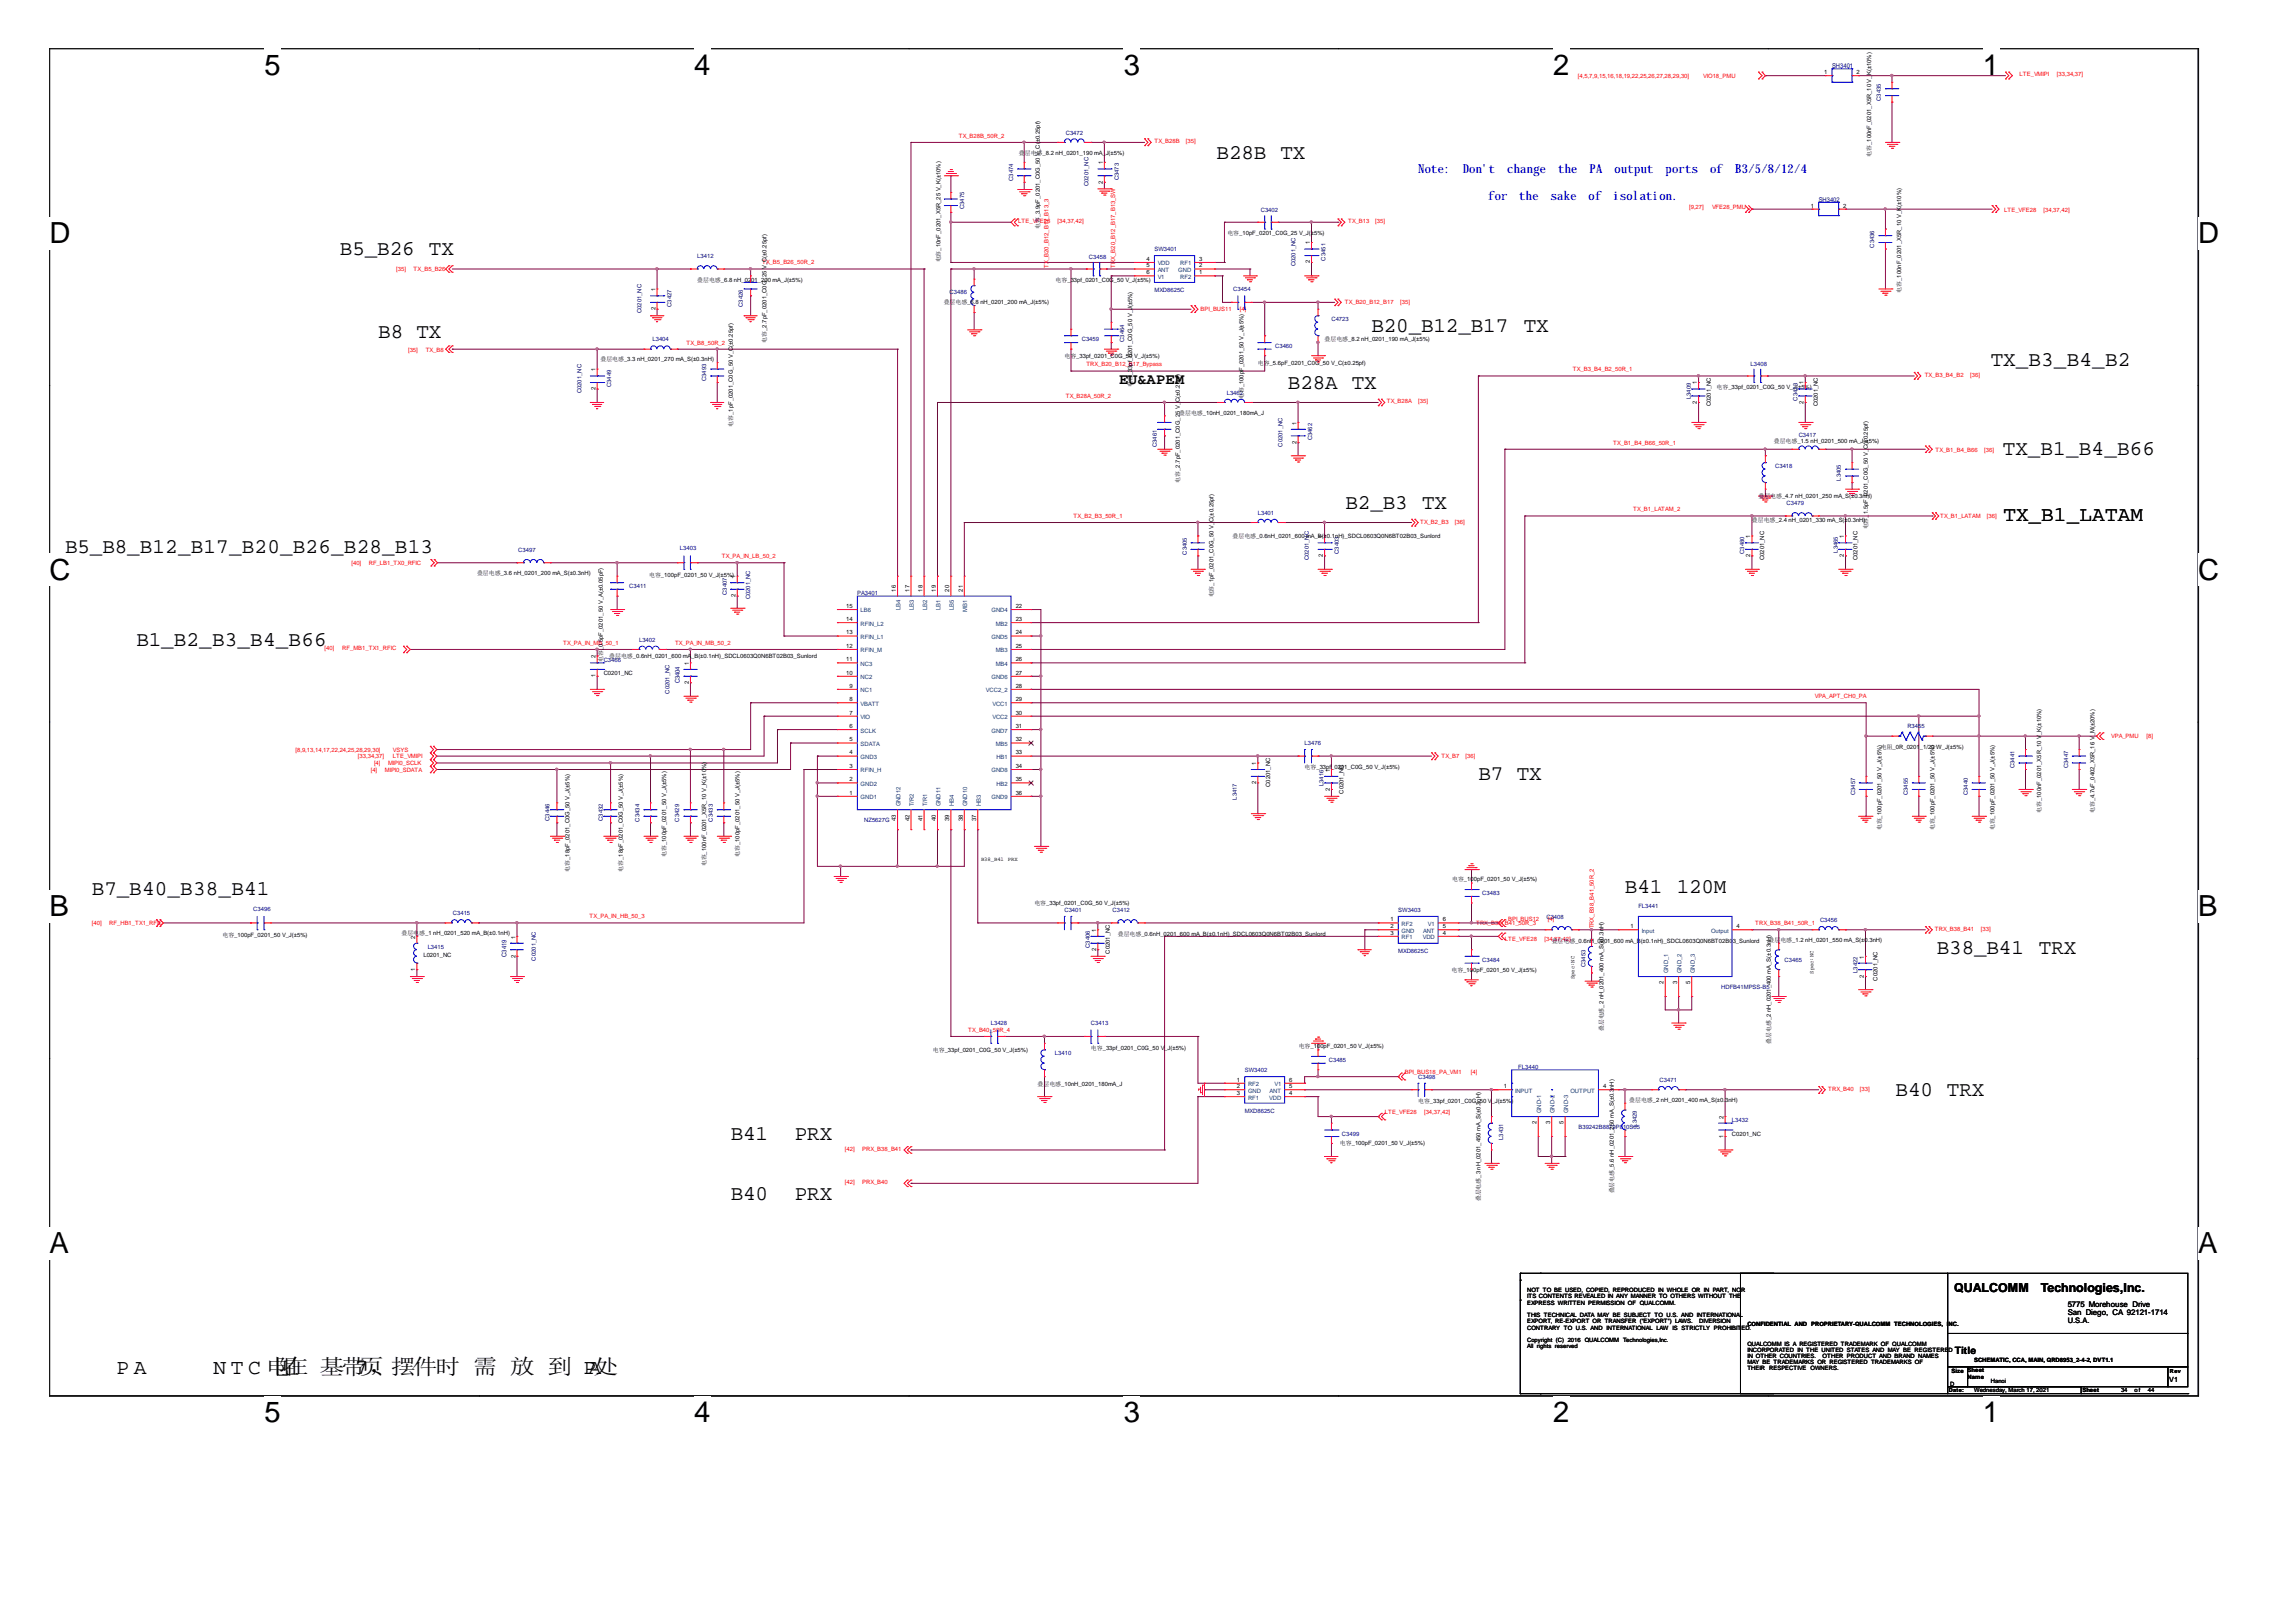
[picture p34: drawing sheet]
<svg xmlns="http://www.w3.org/2000/svg" width="297mm" height="210mm" viewBox="0 0 297 210" stroke-linecap="round" stroke-linejoin="round" font-family="sans-serif">
<defs><g id="words">
<g font-size="3.8">
<text x="34.2" y="9.7">5</text>
<text x="89.8" y="9.7">4</text>
<text x="145.4" y="9.7">3</text>
<text x="201" y="9.7">2</text>
<text x="256.5" y="9.7">1</text>
<text x="6.4" y="31.5">D</text>
<text x="284.4" y="31.5">D</text>
<text x="6.4" y="75">C</text>
<text x="284.4" y="75">C</text>
<text x="6.4" y="118.6">B</text>
<text x="284.4" y="118.6">B</text>
<text x="6.4" y="162.2">A</text>
<text x="284.4" y="162.2">A</text>
<text x="34.2" y="184">5</text>
<text x="89.8" y="184">4</text>
<text x="145.4" y="184">3</text>
<text x="201" y="184">2</text>
<text x="256.5" y="184">1</text>
</g>
<g font-size="2.8">
<text x="15.1" y="177.8">P A</text>
<text x="27.6" y="177.8">N T C 电在 基带页</text>
<text x="35.5" y="177.8">阻</text>
<text x="45.9" y="177.8">7，摆件时 需 放 到 PA处</text>
</g>
<g font-size="2.7">
<text x="157.4" y="20.6">B28B TX</text>
<text x="44" y="33">B5_B26 TX</text>
<text x="48.9" y="43.7">B8 TX</text>
<text x="177.4" y="43">B20_B12_B17</text>
<text x="197.1" y="43">TX</text>
<text x="257.6" y="47.3">TX_B3_B4_B2</text>
<text x="166.6" y="50.3">B28A TX</text>
<text x="259.1" y="58.9">TX_B1_B4_B66</text>
<text x="174.1" y="65.9">B2_B3 TX</text>
<text x="8.4" y="71.5">B5_B8_B12_B17_B20_B26_B28_B13</text>
<text x="259.2" y="67.5">TX_B1_LATAM</text>
<text x="17.7" y="83.6">B1_B2_B3_B4_B66</text>
<text x="191.3" y="100.9">B7 TX</text>
<text x="11.9" y="115.8">B7_B40_B38_B41</text>
<text x="210.2" y="115.6">B41</text>
<text x="216.9" y="115.6">120M</text>
<text x="250.6" y="123.5">B38_B41</text>
<text x="263.8" y="123.5">TRX</text>
<text x="245.2" y="141.8">B40 TRX</text>
<text x="94.5" y="147.5">B41</text>
<text x="102.8" y="147.5">PRX</text>
<text x="94.5" y="155.3">B40</text>
<text x="102.8" y="155.3">PRX</text>
</g>
<text font-size="2" x="144.8" y="49.8">EU&amp;APEM</text>
<g font-size="1.6" fill="#00f">
<text x="183.5" y="22.4">Note:</text>
<text x="189.2" y="22.4">Don't</text>
<text x="195" y="22.4">change</text>
<text x="201.6" y="22.4">the</text>
<text x="205.7" y="22.4">PA</text>
<text x="208.9" y="22.4">output</text>
<text x="215.5" y="22.4">ports</text>
<text x="221.2" y="22.4">of</text>
<text x="224.5" y="22.4">B3/5/8/12/4</text>
<text x="192.5" y="25.8">for</text>
<text x="196.6" y="25.8">the</text>
<text x="200.6" y="25.8">sake</text>
<text x="205.5" y="25.8">of</text>
<text x="208.7" y="25.8">isolation.</text>
</g>
<g font-size="1.6">
<text x="252.8" y="167.2">QUALCOMM</text>
<text x="264" y="167.2">Technologies,Inc.</text>
</g>
<text font-size="1.3" x="252.9" y="175.2">Title</text>
<g font-size="1">
<text x="267.5" y="171.3">U.S.A.</text>
<text x="267.5" y="169.1">5775 Morehouse Drive</text>
<text x="267.5" y="170.2">San Diego, CA 92121-1714</text>
</g>
<text font-size=".9" x="280.6" y="178.9">V1</text>
<g font-size=".8" fill="#f00">
<text x="204.1" y="10">[4,5,7,9,15,16,18,19,22,25,26,27,28,29,30]</text>
<text x="220.3" y="10">VIO18_PMU</text>
<text x="261.3" y="9.9">LTE_VMIPI</text>
<text x="266.1" y="9.9">[33,34,37]</text>
<text x="124" y="17.8">TX_B28B_50R_2</text>
<text x="149.4" y="18.5">TX_B28B</text>
<text x="153.4" y="18.5">[35]</text>
<text x="131.7" y="28.9">LTE_VFE28</text>
<text x="136.8" y="28.9">[34,37,42]</text>
<text x="174.4" y="28.9">TX_B13</text>
<text x="177.9" y="28.9">[35]</text>
<text x="218.5" y="27.1">[9,27]</text>
<text x="221.5" y="27.1">VFE28_PMU</text>
<text x="259.3" y="27.4">LTE_VFE28</text>
<text x="264.4" y="27.4">[34,37,42]</text>
<text x="51.3" y="35.1">[35]</text>
<text x="53.5" y="35.1">TX_B5_B26</text>
<text x="98.6" y="34.2">TX_B5_B26_50R_2</text>
<text x="135.6" y="34.6" transform="rotate(-90 135.6 34.6)">TX_B20_B12_B17_B13_3</text>
<text x="144.3" y="34.6" transform="rotate(-90 144.3 34.6)">TRX_B20_B12_B17_B13_SW</text>
<text x="155.3" y="40.3">BPI_BUS11</text>
<text x="160.4" y="40.3">[4]</text>
<text x="174" y="39.3">TX_B20_B12_B17</text>
<text x="181.1" y="39.3">[35]</text>
<text x="52.8" y="45.6">[35]</text>
<text x="55.1" y="45.6">TX_B8</text>
<text x="88.8" y="44.6">TX_B8_50R_2</text>
<text x="140.5" y="47.4">TRX_B20_B12_B17_Bypass</text>
<text x="137.9" y="51.5">TX_B28A_50R_2</text>
<text x="179.4" y="52.2">TX_B28A</text>
<text x="183.5" y="52.2">[35]</text>
<text x="203.5" y="48.1">TX_B3_B4_B2_50R_1</text>
<text x="249" y="48.8">TX_B3_B4_B2</text>
<text x="254.9" y="48.8">[36]</text>
<text x="208.7" y="57.5">TX_B1_B4_B66_50R_1</text>
<text x="250.4" y="58.5">TX_B1_B4_B66</text>
<text x="256.7" y="58.5">[36]</text>
<text x="138.9" y="67">TX_B2_B3_50R_1</text>
<text x="183.7" y="67.8">TX_B2_B3</text>
<text x="188.2" y="67.8">[36]</text>
<text x="211.3" y="66.2">TX_B1_LATAM_2</text>
<text x="251" y="67">TX_B1_LATAM</text>
<text x="257" y="67">[36]</text>
<text x="45.5" y="73.1">[40]</text>
<text x="47.7" y="73.1">RF_LB1_TX0_RFIC</text>
<text x="93.4" y="72.2">TX_PA_IN_LB_50_2</text>
<text x="72.9" y="83.5">TX_PA_IN_MB_50_1</text>
<text x="87.3" y="83.5">TX_PA_IN_MB_50_2</text>
<text x="42" y="84.2">[40]</text>
<text x="44.3" y="84.2">RF_MB1_TX1_RFIC</text>
<text x="234.8" y="90.4">VPA_APT_CH0_PA</text>
<text x="273.1" y="95.6">VPA_PMU</text>
<text x="277.7" y="95.6">[8]</text>
<text x="38.2" y="97.3">[8,9,13,14,17,22,24,25,28,29,30]</text>
<text x="46.3" y="98.1">[33,34,37]</text>
<text x="48" y="100">[4]</text>
<text x="48.4" y="99">[4]</text>
<text x="49.8" y="100">MIPI0_SDATA</text>
<text x="50.2" y="99">MIPI0_SCLK</text>
<text x="50.8" y="97.3">VSYS</text>
<text x="50.8" y="98.1">LTE_VMIPI</text>
<text x="186.5" y="98.1">TX_B7</text>
<text x="189.6" y="98.1">[36]</text>
<text x="11.9" y="119.7">[40]</text>
<text x="14.1" y="119.7">RF_HB1_TX1_RFIC</text>
<text x="76.3" y="118.8">TX_PA_IN_HB_50_3</text>
<text x="191" y="119.7">TRX_B38_B41_50R_3</text>
<text x="195.1" y="119.1">BPI_BUS12</text>
<text x="200.2" y="119.1">[4]</text>
<text x="227.1" y="119.7">TRX_B38_B41_50R_1</text>
<text x="194.7" y="121.7">LTE_VFE28</text>
<text x="199.8" y="121.7">[34,37,42]</text>
<text x="206.2" y="120.2" transform="rotate(-90 206.2 120.2)">TRX_B38_B41_50R_2</text>
<text x="250.3" y="120.5">TRX_B38_B41</text>
<text x="256.3" y="120.5">[33]</text>
<text x="125.3" y="133.5">TX_B40_50R_4</text>
<text x="181.7" y="139">BPI_BUS18_PA_VM1</text>
<text x="190.3" y="139">[4]</text>
<text x="236.5" y="141.2">TRX_B40</text>
<text x="240.6" y="141.2">[33]</text>
<text x="109.3" y="148.9">[42]</text>
<text x="111.5" y="148.9">PRX_B38_B41</text>
<text x="179.2" y="144.2">LTE_VFE28</text>
<text x="184.2" y="144.2">[34,37,42]</text>
<text x="109.3" y="153.3">[42]</text>
<text x="111.5" y="153.3">PRX_B40</text>
</g>
<g font-size=".8">
<text x="236" y="9.6">1</text>
<text x="240.2" y="9.6">2</text>
<text x="131.8" y="20">叠层电感_8.2 nH_0201_190 mA_J(±5%)</text>
<text x="134.5" y="18.4" transform="rotate(-90 134.5 18.4)">±0.25pf)</text>
<text x="142.7" y="23.8" transform="rotate(-90 142.7 23.8)">2</text>
<text x="142.7" y="21.3" transform="rotate(-90 142.7 21.3)">1</text>
<text x="242.1" y="20.3" transform="rotate(-90 242.1 20.3)">电容_100nF_0201_X5R_10 V_K(±10%)</text>
<text x="134.5" y="29.6" transform="rotate(-90 134.5 29.6)">电容_3.9pF_0201_C0G_50 V_C(</text>
<text x="234.3" y="26.9">1</text>
<text x="238.5" y="26.9">2</text>
<text x="121.7" y="34" transform="rotate(-90 121.7 34)">电容_10nF_0201_X5R_25 V_K(±10%)</text>
<text x="148.3" y="33.8">4</text>
<text x="148.3" y="34.6">5</text>
<text x="148.3" y="35.5">6</text>
<text x="155.2" y="35.5">1</text>
<text x="155.2" y="34.6">2</text>
<text x="155.2" y="33.8">3</text>
<text x="158.8" y="30.5">电容_10pF_0201_C0G_25 V_J(±5%)</text>
<text x="169.5" y="34.1" transform="rotate(-90 169.5 34.1)">2</text>
<text x="169.5" y="31.6" transform="rotate(-90 169.5 31.6)">1</text>
<text x="84.8" y="40.1" transform="rotate(-90 84.8 40.1)">2</text>
<text x="84.8" y="37.7" transform="rotate(-90 84.8 37.7)">1</text>
<text x="90.2" y="36.5">叠层电感_6.8 nH_0201_200 mA_J(±5%)</text>
<text x="122.1" y="39.3">叠层电感_6.8 nH_0201_200 mA_J(±5%)</text>
<text x="136.6" y="36.5">电容_33pf_0201_C0G_50 V_J(±5%)</text>
<text x="246" y="37.9" transform="rotate(-90 246 37.9)">电容_100nF_0201_X5R_10 V_K(±10%)</text>
<text x="77.7" y="46.8">叠层电感_3.3 nH_0201_270 mA_S(±0.3nH)</text>
<text x="99.1" y="44.3" transform="rotate(-90 99.1 44.3)">电容_2.7pF_0201_C0G_25 V_C(±0.25pf)</text>
<text x="137.7" y="46.3">电容_33pf_0201_C0G_50 V_J(±5%)</text>
<text x="162.7" y="47.2">电容_5.6pF_0201_C0G_50 V_C(±0.25pf)</text>
<text x="171.4" y="44.2">叠层电感_8.2 nH_0201_190 mA_J(±5%)</text>
<text x="77" y="50.5" transform="rotate(-90 77 50.5)">2</text>
<text x="77" y="48.1" transform="rotate(-90 77 48.1)">1</text>
<text x="146.5" y="50.1" transform="rotate(-90 146.5 50.1)">电容_33pf_0201_C0G_50 V_J(±5%)</text>
<text x="152.6" y="53.7">叠层电感_10nH_0201_180mA_J</text>
<text x="160.9" y="51.7" transform="rotate(-90 160.9 51.7)">电容_100pF_0201_50 V_J(±5%)</text>
<text x="219.5" y="52.3" transform="rotate(-90 219.5 52.3)">2</text>
<text x="219.5" y="49.8" transform="rotate(-90 219.5 49.8)">1</text>
<text x="221.3" y="52.6" transform="rotate(-90 221.3 52.6)">C0201_NC</text>
<text x="222.1" y="50.3">电容_33pf_0201_C0G_50 V_J(±5%)</text>
<text x="233.3" y="52.3" transform="rotate(-90 233.3 52.3)">2</text>
<text x="233.3" y="49.8" transform="rotate(-90 233.3 49.8)">1</text>
<text x="235.2" y="52.6" transform="rotate(-90 235.2 52.6)">C0201_NC</text>
<text x="94.8" y="55.2" transform="rotate(-90 94.8 55.2)">电容_1pF_0201_C0G_50 V_C(±0.25pf)</text>
<text x="167.7" y="57.4" transform="rotate(-90 167.7 57.4)">2</text>
<text x="167.7" y="55" transform="rotate(-90 167.7 55)">1</text>
<text x="229.5" y="57.4">叠层电感_1.5 nH_0201_500 mA_J(±5%)</text>
<text x="152.7" y="62.5" transform="rotate(-90 152.7 62.5)">电容_2.7pF_0201_C0G_25 V_C(±0.25pf)</text>
<text x="227.5" y="64.5">叠层电感_4.7 nH_0201_250 mA_S(±0.3nH)</text>
<text x="159.5" y="69.7">叠层电感_0.6nH_0201_600 mA_B(±0.1nH)_SDCL0603Q0N6BT02B03_Sunlord</text>
<text x="171.2" y="69.7" transform="rotate(-90 171.2 69.7)">1</text>
<text x="226.4" y="69.7" transform="rotate(-90 226.4 69.7)">1</text>
<text x="226.7" y="67.5">叠层电感_2.4 nH_0201_330 mA_S(±0.3nH)</text>
<text x="238.5" y="69.7" transform="rotate(-90 238.5 69.7)">1</text>
<text x="241.6" y="68.5" transform="rotate(-90 241.6 68.5)">电容_1.5pF_0201_C0G_50 V_C(±0.25pf)</text>
<text x="61.7" y="74.4">叠层电感_3.6 nH_0201_200 mA_S(±0.3nH)</text>
<text x="84" y="74.6">电容_100pF_0201_50 V_J(±5%)</text>
<text x="95.2" y="77.3" transform="rotate(-90 95.2 77.3)">2</text>
<text x="95.2" y="74.8" transform="rotate(-90 95.2 74.8)">1</text>
<text x="115.9" y="76.6" transform="rotate(-90 115.9 76.6)">16</text>
<text x="117.6" y="76.6" transform="rotate(-90 117.6 76.6)">17</text>
<text x="119.3" y="76.6" transform="rotate(-90 119.3 76.6)">18</text>
<text x="121.1" y="76.6" transform="rotate(-90 121.1 76.6)">19</text>
<text x="122.8" y="76.6" transform="rotate(-90 122.8 76.6)">20</text>
<text x="124.5" y="76.6" transform="rotate(-90 124.5 76.6)">21</text>
<text x="157" y="77.3" transform="rotate(-90 157 77.3)">电容_1pF_0201_C0G_50 V_C(±0.25pf)</text>
<text x="171.2" y="72.1" transform="rotate(-90 171.2 72.1)">2</text>
<text x="226.4" y="72.1" transform="rotate(-90 226.4 72.1)">2</text>
<text x="228.2" y="72.5" transform="rotate(-90 228.2 72.5)">C0201_NC</text>
<text x="238.5" y="72.1" transform="rotate(-90 238.5 72.1)">2</text>
<text x="240.3" y="72.5" transform="rotate(-90 240.3 72.5)">C0201_NC</text>
<text x="109.5" y="83.8">12</text>
<text x="109.5" y="82.1">13</text>
<text x="109.5" y="80.4">14</text>
<text x="109.5" y="78.7">15</text>
<text x="131.4" y="78.7">22</text>
<text x="131.4" y="80.4">23</text>
<text x="131.4" y="82.1">24</text>
<text x="131.4" y="83.8">25</text>
<text x="77" y="87.6" transform="rotate(-90 77 87.6)">1</text>
<text x="77" y="85.2" transform="rotate(-90 77 85.2)">2</text>
<text x="78" y="85.7" transform="rotate(-90 78 85.7)">电容_0.5pF_0201_50 V_A(±0.05pF)</text>
<text x="78.1" y="87.3">C0201_NC</text>
<text x="78.8" y="85.2">叠层电感_0.6nH_0201_600 mA_B(±0.1nH)_SDCL0603Q0N6BT02B03_Sunlord</text>
<text x="89.1" y="88.5" transform="rotate(-90 89.1 88.5)">2</text>
<text x="89.1" y="86" transform="rotate(-90 89.1 86)">1</text>
<text x="109.5" y="87.3">10</text>
<text x="109.5" y="85.6">11</text>
<text x="109.9" y="89">9</text>
<text x="131.4" y="85.6">26</text>
<text x="131.4" y="89">28</text>
<text x="131.4" y="87.3">27</text>
<text x="109.9" y="95.9">5</text>
<text x="109.9" y="94.2">6</text>
<text x="109.9" y="92.5">7</text>
<text x="109.9" y="90.7">8</text>
<text x="131.4" y="90.7">29</text>
<text x="131.4" y="92.5">30</text>
<text x="131.4" y="94.2">31</text>
<text x="131.4" y="95.9">32</text>
<text x="109.9" y="101.1">2</text>
<text x="109.9" y="99.4">3</text>
<text x="109.9" y="97.6">4</text>
<text x="131.4" y="97.6">33</text>
<text x="131.4" y="101.1">35</text>
<text x="131.4" y="99.4">34</text>
<text x="162.5" y="101.5" transform="rotate(-90 162.5 101.5)">2</text>
<text x="162.5" y="99" transform="rotate(-90 162.5 99)">1</text>
<text x="164.3" y="101.8" transform="rotate(-90 164.3 101.8)">C0201_NC</text>
<text x="168.8" y="99.5">电容_33pf_0201_C0G_50 V_J(±5%)</text>
<text x="172" y="99.9" transform="rotate(-90 172 99.9)">1</text>
<text x="243.3" y="96.9">电阻_0R_0201_1/20 W_J(±5%)</text>
<text x="109.9" y="102.8">1</text>
<text x="115.9" y="106.2" transform="rotate(-90 115.9 106.2)">43</text>
<text x="117.6" y="106.2" transform="rotate(-90 117.6 106.2)">42</text>
<text x="119.3" y="106.2" transform="rotate(-90 119.3 106.2)">41</text>
<text x="121.1" y="106.2" transform="rotate(-90 121.1 106.2)">40</text>
<text x="122.8" y="106.2" transform="rotate(-90 122.8 106.2)">39</text>
<text x="124.5" y="106.2" transform="rotate(-90 124.5 106.2)">38</text>
<text x="126.3" y="106.2" transform="rotate(-90 126.3 106.2)">37</text>
<text x="131.4" y="102.8">36</text>
<text x="172" y="102.3" transform="rotate(-90 172 102.3)">2</text>
<text x="173.8" y="102.7" transform="rotate(-90 173.8 102.7)">C0201_NC</text>
<text x="243.4" y="107.5" transform="rotate(-90 243.4 107.5)">电容_100pF_0201_50 V_J(±5%)</text>
<text x="250.3" y="107.5" transform="rotate(-90 250.3 107.5)">电容_100pF_0201_50 V_J(±5%)</text>
<text x="258" y="107.5" transform="rotate(-90 258 107.5)">电容_100pF_0201_50 V_J(±5%)</text>
<text x="264.1" y="105.2" transform="rotate(-90 264.1 105.2)">电容_100nF_0201_X5R_10 V_K(±10%)</text>
<text x="271" y="105.2" transform="rotate(-90 271 105.2)">电容_4.7uF_0402_X5R_16 V_M(±20%)</text>
<text x="73.7" y="112.8" transform="rotate(-90 73.7 112.8)">电容_18pF_0201_C0G_50 V_J(±5%)</text>
<text x="80.6" y="112.8" transform="rotate(-90 80.6 112.8)">电容_18pF_0201_C0G_50 V_J(±5%)</text>
<text x="86.2" y="110.9" transform="rotate(-90 86.2 110.9)">电容_100pF_0201_50 V_J(±5%)</text>
<text x="91.4" y="112.1" transform="rotate(-90 91.4 112.1)">电容_100nF_0201_X5R_10 V_K(±10%)</text>
<text x="95.7" y="110.9" transform="rotate(-90 95.7 110.9)">电容_100pF_0201_50 V_J(±5%)</text>
<text x="133.8" y="117.2">电容_33pf_0201_C0G_50 V_J(±5%)</text>
<text x="179.9" y="119.2">1</text>
<text x="186.6" y="119.2">6</text>
<text x="187.9" y="114.1">电容_100pF_0201_50 V_J(±5%)</text>
<text x="28.8" y="121.3">电容_100pF_0201_50 V_J(±5%)</text>
<text x="51.9" y="121">叠层电感_1 nH_0201_520 mA_B(±0.1nH)</text>
<text x="53.7" y="125.7" transform="rotate(-90 53.7 125.7)">1</text>
<text x="53.7" y="121.5" transform="rotate(-90 53.7 121.5)">2</text>
<text x="54.8" y="123.9">L0201_NC</text>
<text x="66.7" y="123.9" transform="rotate(-90 66.7 123.9)">2</text>
<text x="66.7" y="121.5" transform="rotate(-90 66.7 121.5)">1</text>
<text x="141.8" y="123.1" transform="rotate(-90 141.8 123.1)">2</text>
<text x="141.8" y="120.6" transform="rotate(-90 141.8 120.6)">1</text>
<text x="143.6" y="123.4" transform="rotate(-90 143.6 123.4)">C0201_NC</text>
<text x="144.6" y="121.1">叠层电感_0.6nH_0201_600 mA_B(±0.1nH)_SDCL0603Q0N6BT02B03_Sunlord</text>
<text x="179.9" y="120.1">2</text>
<text x="179.9" y="121">3</text>
<text x="186.6" y="121">4</text>
<text x="186.6" y="120.1">5</text>
<text x="187.8" y="125.8">电容_100pF_0201_50 V_J(±5%)</text>
<text x="200.7" y="122">叠层电感_0.6nH_0201_600 mA_B(±0.1nH)_SDCL0603Q0N6BT02B03_Sunlord</text>
<text x="210.9" y="120.1">1</text>
<text x="224.7" y="120.1">4</text>
<text x="228.8" y="121.9">叠层电感_1.2 nH_0201_550 mA_S(±0.3nH)</text>
<text x="241.1" y="124.1" transform="rotate(-90 241.1 124.1)">1</text>
<text x="215.2" y="127.4" transform="rotate(-90 215.2 127.4)">2</text>
<text x="217" y="127.4" transform="rotate(-90 217 127.4)">3</text>
<text x="218.7" y="127.4" transform="rotate(-90 218.7 127.4)">5</text>
<text x="241.1" y="126.5" transform="rotate(-90 241.1 126.5)">2</text>
<text x="242.9" y="126.9" transform="rotate(-90 242.9 126.9)">C0201_NC</text>
<text x="120.7" y="136.2">电容_33pf_0201_C0G_50 V_J(±5%)</text>
<text x="141.1" y="135.8">电容_33pf_0201_C0G_50 V_J(±5%)</text>
<text x="168" y="135.7">电容_100pF_0201_50 V_J(±5%)</text>
<text x="207.4" y="133.4" transform="rotate(-90 207.4 133.4)">叠层电感_2 nH_0201_400 mA_S(±0.3nH)</text>
<text x="229.1" y="135.1" transform="rotate(-90 229.1 135.1)">叠层电感_2 nH_0201_400 mA_S(±0.3nH)</text>
<text x="134.2" y="140.5">叠层电感_10nH_0201_180mA_J</text>
<text x="160" y="140">1</text>
<text x="160" y="140.8">2</text>
<text x="160" y="141.7">3</text>
<text x="166.8" y="140">6</text>
<text x="166.8" y="141.7">4</text>
<text x="166.8" y="140.8">5</text>
<text x="183.5" y="142.7">电容_33pf_0201_C0G_50 V</text>
<text x="193" y="142.7">_J(±5%)</text>
<text x="194.6" y="140.8">1</text>
<text x="207.4" y="140.8">4</text>
<text x="210.8" y="142.6">叠层电感_2 nH_0201_400 mA_S(±0.3nH)</text>
<text x="173.4" y="148.2">电容_100pF_0201_50 V_J(±5%)</text>
<text x="198.8" y="145.5" transform="rotate(-90 198.8 145.5)">2</text>
<text x="200.5" y="145.5" transform="rotate(-90 200.5 145.5)">3</text>
<text x="202.3" y="145.5" transform="rotate(-90 202.3 145.5)">5</text>
<text x="223" y="147.2" transform="rotate(-90 223 147.2)">1</text>
<text x="223" y="144.8" transform="rotate(-90 223 144.8)">2</text>
<text x="224.1" y="147">C0201_NC</text>
<text x="191.5" y="155.5" transform="rotate(-90 191.5 155.5)">叠层电感_3 nH_0201_450 mA_S(±0.3nH)</text>
<text x="208.8" y="154.4" transform="rotate(-90 208.8 154.4)">叠层电感_5.6 nH_0201_250 mA_S(±0.3nH)</text>
<text x="197.6" y="167.2">NOT TO BE USED, COPIED, REPRODUCED IIIN WHOLE OR IIIN PART, NOR</text>
<text x="197.6" y="167.2">NOT TO BE USED, COPIED, REPRODUCED</text>
<text x="214.7" y="167.2">N WHOLE OR</text>
<text x="220.6" y="167.2">N PART, NOR</text>
<text x="197.6" y="173.7">Copyright (C) 2016 QUALCOMM Technologies,Inc.</text>
<text x="197.6" y="172.1">CONTRARY TO U.S. AND IIINTERNATIONAL LAW IIIS STRICTLY PROHIBIT</text>
<text x="197.6" y="172.1">CONTRARY TO U.S. AND</text>
<text x="197.6" y="170.4">THIS TECHNICAL DATA MAY BE SUBJECT TO U.S. AND IIINTERNATIONAL</text>
<text x="197.6" y="170.4">THIS TECHNICAL DATA MAY BE SUBJECT TO U.S. AND</text>
<text x="197.6" y="168.8">EXPRESS WRITTEN PERMISSION OF QUALCOMM.</text>
<text x="197.6" y="171.3">EXPORT, RE-EXPORT OR TRANSFER (((&quot;&quot;&quot;EXPORT&quot;) LAWS.</text>
<text x="197.6" y="171.3">EXPORT, RE-EXPORT OR TRANSFER</text>
<text x="197.6" y="168">ITS CONTENTS REVEALED IIIN ANY MANNER TO OTHERS WITHOUT THE</text>
<text x="197.6" y="168">ITS CONTENTS REVEALED N ANY MANNER TO OTHERS WITHOUT THE</text>
<text x="208" y="172.1">NTERNATIONAL LAW</text>
<text x="212.6" y="171.3">EXPORT&quot;) LAWS.</text>
<text x="216.5" y="172.1">S STRICTLY PROHIBIT</text>
<text x="219.7" y="170.4">NTERNATIONAL</text>
<text x="219.8" y="171.3">DIVERSION</text>
<text x="225.3" y="172.1">ED.</text>
<text x="226.1" y="171.5">CONFIDENTIAL AND PROPRIETARY-QUALCOMM TECHNOLOGIES, INC.</text>
<text x="197.6" y="174.5">All rights reserved</text>
<text x="226.1" y="176.5">MAY BE TRADEMARKS OR REGISTERED TRADEMARKS OF</text>
<text x="226.1" y="174.9">INCORPORATED IIIN THE UNITED STATES AND MAY BE REGISTERED</text>
<text x="226.1" y="174.9">INCORPORATED</text>
<text x="226.1" y="174.1">QUALCOMM IIIS A REGISTERED TRADEMARK OF QUALCOMM</text>
<text x="226.1" y="174.1">QUALCOMM</text>
<text x="226.1" y="175.7">IN OTHER COUNTRIES.</text>
<text x="226.1" y="177.3">THEIR</text>
<text x="228.9" y="177.3">RESPECTIVE</text>
<text x="231.1" y="174.1">S A REGISTERED TRADEMARK OF QUALCOMM</text>
<text x="232.7" y="174.9">N THE UNITED STATES AND MAY BE REGISTERED</text>
<text x="234.2" y="177.3">OWNERS.</text>
<text x="235.8" y="175.7">OTHER PRODUCT AND BRAND NAMES</text>
<text x="252.3" y="179.3">D</text>
<text x="252.5" y="177.7">Size Sheet</text>
<text x="254.6" y="178.4">Name</text>
<text x="255.4" y="176.3">SCHEMATIC, CCA, MAIN, QRD8953_2-4-2, DVT1.1</text>
<text x="257.6" y="178.9">Hanoi</text>
<text x="255.4" y="180.2">Wednesday, March 17, 2021</text>
<text x="269.4" y="180.2">Sheet</text>
<text x="274.4" y="180.2">34</text>
<text x="276.1" y="180.2">of</text>
<text x="277.9" y="180.2">44</text>
</g>
<g font-size=".8" fill="#000080">
<text x="237" y="8.9">SH3401</text>
<text x="137.9" y="17.4">C3472</text>
<text x="243.3" y="13.1" transform="rotate(-90 243.3 13.1)">C3435</text>
<text x="131.1" y="23.4" transform="rotate(-90 131.1 23.4)">C3474</text>
<text x="144.7" y="23.3" transform="rotate(-90 144.7 23.3)">C3473</text>
<text x="124.8" y="27.1" transform="rotate(-90 124.8 27.1)">C3475</text>
<text x="140.8" y="24.1" transform="rotate(-90 140.8 24.1)">C0201_NC</text>
<text x="163.1" y="27.4">C3402</text>
<text x="235.3" y="26.1">SH3402</text>
<text x="90.2" y="33.4">L3412</text>
<text x="140.9" y="33.5">C3458</text>
<text x="149.4" y="32.5">SW3401</text>
<text x="167.6" y="34.5" transform="rotate(-90 167.6 34.5)">C0201_NC</text>
<text x="171.5" y="33.7" transform="rotate(-90 171.5 33.7)">C3451</text>
<text x="242.5" y="32.1" transform="rotate(-90 242.5 32.1)">C3436</text>
<text x="83" y="40.5" transform="rotate(-90 83 40.5)">C0201_NC</text>
<text x="86.9" y="39.7" transform="rotate(-90 86.9 39.7)">C3427</text>
<text x="96.1" y="39.7" transform="rotate(-90 96.1 39.7)">C3426</text>
<text x="122.9" y="38">C3486</text>
<text x="149.4" y="37.8">MXD8625C</text>
<text x="159.6" y="37.7">C3454</text>
<text x="172.3" y="41.6">C4723</text>
<text x="84.4" y="44.2">L3404</text>
<text x="140" y="44.2">C3459</text>
<text x="145.4" y="44.3" transform="rotate(-90 145.4 44.3)">C3464</text>
<text x="165" y="45.1">C3460</text>
<text x="226.5" y="47.3">L3408</text>
<text x="75.2" y="50.9" transform="rotate(-90 75.2 50.9)">C0201_NC</text>
<text x="79.1" y="50.1" transform="rotate(-90 79.1 50.1)">C3449</text>
<text x="91.4" y="49.3" transform="rotate(-90 91.4 49.3)">C3493</text>
<text x="158.7" y="51.1">L3462</text>
<text x="218.7" y="51.7" transform="rotate(-90 218.7 51.7)">L3409</text>
<text x="232.5" y="51.8" transform="rotate(-90 232.5 51.8)">C3423</text>
<text x="149.6" y="57.9" transform="rotate(-90 149.6 57.9)">C3461</text>
<text x="165.9" y="57.8" transform="rotate(-90 165.9 57.8)">C0201_NC</text>
<text x="169.8" y="57" transform="rotate(-90 169.8 57)">C3462</text>
<text x="232.7" y="56.6">C3417</text>
<text x="229.7" y="60.6">C3418</text>
<text x="231.1" y="65.3">C3479</text>
<text x="238.2" y="62.2" transform="rotate(-90 238.2 62.2)">L3405</text>
<text x="67.1" y="71.4">C3497</text>
<text x="88" y="71.2">L3403</text>
<text x="153.5" y="71.8" transform="rotate(-90 153.5 71.8)">C3405</text>
<text x="162.7" y="66.6">L3401</text>
<text x="173.2" y="71.7" transform="rotate(-90 173.2 71.7)">C3403</text>
<text x="225.6" y="71.7" transform="rotate(-90 225.6 71.7)">C3480</text>
<text x="237.7" y="71.5" transform="rotate(-90 237.7 71.5)">L3465</text>
<text x="81.4" y="76.1">C3411</text>
<text x="94" y="77" transform="rotate(-90 94 77)">C3407</text>
<text x="97.1" y="77.6" transform="rotate(-90 97.1 77.6)">C0201_NC</text>
<text x="110.9" y="77">PA3401</text>
<text x="169.3" y="72.5" transform="rotate(-90 169.3 72.5)">C0201_NC</text>
<text x="82.7" y="83">L3402</text>
<text x="78.1" y="85.6">C3466</text>
<text x="86.6" y="89.8" transform="rotate(-90 86.6 89.8)">C0201_NC</text>
<text x="88" y="88.4" transform="rotate(-90 88 88.4)">C3404</text>
<text x="246.8" y="94.2">R3455</text>
<text x="168.8" y="96.4">L3476</text>
<text x="171.2" y="101.7" transform="rotate(-90 171.2 101.7)">L3416</text>
<text x="260.6" y="99.4" transform="rotate(-90 260.6 99.4)">C3441</text>
<text x="267.5" y="99.4" transform="rotate(-90 267.5 99.4)">C3447</text>
<text x="71.1" y="106.2" transform="rotate(-90 71.1 106.2)">C3446</text>
<text x="78" y="106.2" transform="rotate(-90 78 106.2)">C3432</text>
<text x="82.7" y="106.3" transform="rotate(-90 82.7 106.3)">C3434</text>
<text x="87.9" y="106.3" transform="rotate(-90 87.9 106.3)">C3429</text>
<text x="92.2" y="106.3" transform="rotate(-90 92.2 106.3)">C3433</text>
<text x="111.8" y="106.4">NZ5627G</text>
<text x="160" y="103.5" transform="rotate(-90 160 103.5)">L3417</text>
<text x="240" y="102.9" transform="rotate(-90 240 102.9)">C3457</text>
<text x="246.8" y="102.9" transform="rotate(-90 246.8 102.9)">C3455</text>
<text x="254.6" y="102.9" transform="rotate(-90 254.6 102.9)">C3440</text>
<text x="32.8" y="117.8">C3496</text>
<text x="58.6" y="118.5">C3415</text>
<text x="137.7" y="118">C3401</text>
<text x="143.9" y="118">C3412</text>
<text x="180.9" y="118">SW3403</text>
<text x="191.8" y="115.8">C3483</text>
<text x="200.1" y="118.9">C3408</text>
<text x="212" y="117.5">FL3441</text>
<text x="235.5" y="119.3">C3456</text>
<text x="55.3" y="122.8">L3415</text>
<text x="65.5" y="123.8" transform="rotate(-90 65.5 123.8)">C3419</text>
<text x="69.3" y="124.3" transform="rotate(-90 69.3 124.3)">C0201_NC</text>
<text x="141" y="122.7" transform="rotate(-90 141 122.7)">C3406</text>
<text x="180.9" y="123.3">MXD8625C</text>
<text x="191.8" y="124.5">C3484</text>
<text x="205.1" y="125.2" transform="rotate(-90 205.1 125.2)">C3453</text>
<text x="230.9" y="124.5">C3465</text>
<text x="240.3" y="125.9" transform="rotate(-90 240.3 125.9)">L3422</text>
<text x="222.7" y="127.9">HDFB41MPSS-B5</text>
<text x="128.2" y="132.7">L3428</text>
<text x="136.5" y="136.6">L3410</text>
<text x="141.1" y="132.7">C3413</text>
<text x="171.9" y="137.4">C3485</text>
<text x="161" y="138.7">SW3402</text>
<text x="161" y="144">MXD8625C</text>
<text x="183.5" y="139.6">C3498</text>
<text x="196.4" y="138.3">FL3440</text>
<text x="214.7" y="140.1">C3471</text>
<text x="173.6" y="147">C3499</text>
<text x="194.5" y="147.5" transform="rotate(-90 194.5 147.5)">L3431</text>
<text x="204.2" y="146.1">B39242B8879P810S05</text>
<text x="211.8" y="145.8" transform="rotate(-90 211.8 145.8)">L3429</text>
<text x="224.1" y="145.2">L3432</text>
</g>
<g font-size=".8" fill="#004080">
<text x="149.8" y="34.3">VDD</text>
<text x="149.8" y="35.2">ANT</text>
<text x="152.4" y="35.2">GND</text>
<text x="152.7" y="34.3">RF1</text>
<text x="149.8" y="36.1">V1</text>
<text x="152.7" y="36.1">RF2</text>
<text x="111.3" y="82.7">RFIN_L1</text>
<text x="111.3" y="81">RFIN_L2</text>
<text x="111.3" y="79.3">LB6</text>
<text x="116.5" y="78.9" transform="rotate(-90 116.5 78.9)">LB4</text>
<text x="118.2" y="78.9" transform="rotate(-90 118.2 78.9)">LB3</text>
<text x="119.9" y="78.9" transform="rotate(-90 119.9 78.9)">LB2</text>
<text x="121.7" y="78.9" transform="rotate(-90 121.7 78.9)">LB1</text>
<text x="123.4" y="78.9" transform="rotate(-90 123.4 78.9)">LB5</text>
<text x="125.1" y="79.1" transform="rotate(-90 125.1 79.1)">MB1</text>
<text x="128.3" y="79.3">GND4</text>
<text x="128.3" y="82.7">GND5</text>
<text x="128.8" y="81">MB2</text>
<text x="111.3" y="89.6">NC1</text>
<text x="111.3" y="87.9">NC2</text>
<text x="111.3" y="86.2">NC3</text>
<text x="111.3" y="84.4">RFIN_M</text>
<text x="127.6" y="89.6">VCC2_2</text>
<text x="128.3" y="87.9">GND6</text>
<text x="128.8" y="84.4">MB3</text>
<text x="128.8" y="86.2">MB4</text>
<text x="111.3" y="94.8">SCLK</text>
<text x="111.3" y="93.1">VIO</text>
<text x="111.3" y="91.3">VBATT</text>
<text x="128.3" y="94.8">GND7</text>
<text x="128.4" y="91.3">VCC1</text>
<text x="128.4" y="93.1">VCC2</text>
<text x="111.3" y="101.7">GND2</text>
<text x="111.3" y="100">RFIN_H</text>
<text x="111.3" y="98.2">GND3</text>
<text x="111.3" y="96.5">SDATA</text>
<text x="128.3" y="100">GND8</text>
<text x="128.8" y="96.5">MB5</text>
<text x="128.9" y="98.2">HB1</text>
<text x="128.9" y="101.7">HB2</text>
<text x="111.3" y="103.4">GND1</text>
<text x="116.5" y="104.4" transform="rotate(-90 116.5 104.4)">GND12</text>
<text x="118.2" y="104.4" transform="rotate(-90 118.2 104.4)">T/R2</text>
<text x="119.9" y="104.4" transform="rotate(-90 119.9 104.4)">T/R1</text>
<text x="121.7" y="104.4" transform="rotate(-90 121.7 104.4)">GND11</text>
<text x="123.4" y="104.4" transform="rotate(-90 123.4 104.4)">HB4</text>
<text x="125.1" y="104.4" transform="rotate(-90 125.1 104.4)">GND10</text>
<text x="126.9" y="104.4" transform="rotate(-90 126.9 104.4)">HB3</text>
<text x="128.3" y="103.4">GND9</text>
<text x="181.3" y="119.8">RF2</text>
<text x="184.7" y="119.8">V1</text>
<text x="181.3" y="120.7">GND</text>
<text x="181.3" y="121.6">RF1</text>
<text x="184.1" y="121.6">VDD</text>
<text x="184.1" y="120.7">ANT</text>
<text x="212.4" y="120.7">Input</text>
<text x="215.8" y="126" transform="rotate(-90 215.8 126)">GND_1</text>
<text x="217.6" y="126" transform="rotate(-90 217.6 126)">GND_2</text>
<text x="219.2" y="126" transform="rotate(-90 219.2 126)">GND_3</text>
<text x="221.4" y="120.7">Output</text>
<text x="161.5" y="140.6">RF2</text>
<text x="161.5" y="141.4">GND</text>
<text x="161.5" y="142.3">RF1</text>
<text x="164.2" y="142.3">VDD</text>
<text x="164.3" y="141.4">ANT</text>
<text x="164.9" y="140.6">V1</text>
<text x="196" y="141.4">INPUT</text>
<text x="203.2" y="141.4">OUTPUT</text>
<text x="199.4" y="144.1" transform="rotate(-90 199.4 144.1)">GND-1</text>
<text x="201.1" y="144.1" transform="rotate(-90 201.1 144.1)">GND-2</text>
<text x="202.9" y="144.1" transform="rotate(-90 202.9 144.1)">GND-3</text>
</g>
<g font-size=".7">
<text x="126.9" y="111.4">B38_B41 PRX</text>
<text x="234.6" y="126" transform="rotate(-90 234.6 126)">Spec:NC</text>
<text x="203.7" y="126.7" transform="rotate(-90 203.7 126.7)">Spec:NC</text>
<text x="280.7" y="177.7">Rev</text>
<text x="252.1" y="180.1">Date:</text>
</g>
</g></defs>
<path d="M6.3 6.2h278.1v174.5h-278.1zM6.4 6.3h277.9l.1 174.3h-278z" fill="none" stroke="#000" stroke-width=".13"/>
<g fill="#fff">
<path d="M34.2 6.3h2.1v4.2h-2.1z"/>
<path d="M34.2 180.7h2.1v4.2h-2.1z"/>
</g>
<path d="M62 6.2v.1M62 180.6v.1" fill="none" stroke="#000" stroke-width=".13"/>
<g fill="#fff">
<path d="M89.8 6.3h2.1v4.2h-2.1z"/>
<path d="M89.8 180.7h2.1v4.2h-2.1z"/>
</g>
<path d="M117.6 6.2v.1M117.6 180.6v.1" fill="none" stroke="#000" stroke-width=".13"/>
<g fill="#fff">
<path d="M145.4 6.3h2.1v4.2h-2.1z"/>
<path d="M145.4 180.7h2.1v4.2h-2.1z"/>
</g>
<path d="M173.2 6.2v.1M173.2 180.6v.1" fill="none" stroke="#000" stroke-width=".13"/>
<g fill="#fff">
<path d="M201 6.3h2.1v4.2h-2.1z"/>
<path d="M201 180.7h2.1v4.2h-2.1z"/>
</g>
<path d="M228.8 6.2v.1M228.8 180.6v.1" fill="none" stroke="#000" stroke-width=".13"/>
<g fill="#fff">
<path d="M256.5 6.3h2.2v4.2h-2.2z"/>
<path d="M256.5 180.7h2.2v4.2h-2.2z"/>
<path d="M6.4 28.1h2.7v4.2h-2.7z"/>
<path d="M284.4 28.1h2.7v4.2h-2.7z"/>
<path d="M6.4 71.6h2.7v4.3h-2.7z"/>
<path d="M284.4 71.6h2.7v4.3h-2.7z"/>
</g>
<path d="M6.3 49.9h.1M284.4 49.9h.1" fill="none" stroke="#000" stroke-width=".13"/>
<g fill="#fff">
<path d="M6.4 115.2h2.5v4.2h-2.5z"/>
<path d="M284.4 115.2h2.5v4.2h-2.5z"/>
</g>
<path d="M6.3 93.4h.1M284.4 93.4h.1" fill="none" stroke="#000" stroke-width=".13"/>
<g fill="#fff">
<path d="M6.4 158.8h2.6v4.2h-2.6z"/>
<path d="M284.4 158.8h2.6v4.2h-2.6z"/>
</g>
<g fill="none" stroke="#000" stroke-width=".13">
<path d="M6.3 137h.1M284.4 137h.1M196.7 168.2h.1M196.7 164.8h.1M196.7 165.7h.1M196.7 164.8v15.6M196.7 164.8h32.8M199.3 164.8h.1M225.2 164.8h26.8v15.6h-26.8zM252 164.8h31v7.8h-31zM252 172.6h31v4.3h-31zM252 176.9h2.6v2.6h-2.6z"/>
<path d="M252 179.5h17.2v.9h-17.2zM254.6 176.9h25.9v2.6h-25.9zM280.5 176.9h2.5v2.6h-2.5zM196.7 180.4h.1M196.7 180.4h32.8M199.3 180.4h.1M269.2 180.4h13.8M283 180.4h.1"/>
</g>
<g fill="none" stroke="#800040" stroke-width=".13">
<path d="M117.9 18.4h.1M117.9 18.4h18.9M117.9 18.4v56.2M132.5 18.4h.1M132.5 18.4v2.6M136.8 18.4h.1M141.1 18.4h.1M141.1 18.4h7M142.9 18.4h.1M142.9 18.4v2.6M228.4 9.8h7.7M228.4 9.8h.1"/>
<path d="M240.5 9.8h.1M240.5 9.8h19M244.8 9.8h.1M244.8 13.2h.1M244.8 9.8v.8M244.8 13.2v5.2M58.5 34.8h30.8M85 34.8h.1M85 34.8v2.6M89.3 34.8h.1M93.6 34.8h25.9M97.1 34.8h.1"/>
<path d="M97.1 38.3h.1M97.1 34.8v.9M97.1 38.3v2.6M119.5 34.8h.1M119.5 34.8v39.8M123 28.8h7.8M123 34.8h17.5M123 34.8h.1M123 22.7h.1M123 27.5h.1M123 28.8h.1M123 34h.1"/>
<path d="M123 22.7v2.2M123 27.5v6.5M123 34.8v39.8M123 34h23.8M126 34.8h.1M126 34.8v1.3M132.5 23.6h.1M132.5 23.6v.9M138.6 34.8h.1M138.6 34.8v7.8M140.5 34.8h.1M142.9 23.6h.1"/>
<path d="M142.9 21h.1M142.9 23.6v.8M143.1 34.8h.1M143.1 34.8h3.7M143.8 35.7h.1M143.8 35.7v6M143.8 35.7h3M157.1 34.8h4.6M157.1 34h.1M157.1 34.8h.1M157.1 35.7h.1M157.1 35.7h1.1"/>
<path d="M157.1 34h1.3M158.2 35.7h.1M158.2 35.7v3.4h1.1M158.4 28.8h4.3M158.4 28.8h.1M158.4 34h.1M158.4 28.8v5.2M159.3 39.1h.1M161.7 34.8h.1M161.7 34.8v.9M161.9 39.1h10.8M163.6 39.1h.1"/>
<path d="M163.6 39.1v4.3M165.4 28.8h7.7M169.7 28.8h.1M169.7 35.7h.1M169.7 28.8v2.6M169.7 34v1.7M170.5 39.1h.1M170.5 39.1v.9M173.1 28.8h.1M226.7 27.1h.1M226.7 27.1h7.7M238.8 27.1h.1"/>
<path d="M238.8 27.1h18.9M243.9 29.6h.1M243.9 27.1h.1M243.9 32.2h.1M243.9 27.1v2.5M243.9 32.2v5.2M58.5 45.2h.1M58.5 45.2h24.8M77.3 45.2h.1M77.3 50.3h.1M77.3 45.2v2.6M77.3 50.3v1.8"/>
<path d="M85 40h.1M85 40v.9M87.6 45.2h.1M87.6 45.2h28.5M92.8 45.2h.1M92.8 49.5h.1M92.8 45.2v1.7M92.8 49.5v2.6M116.1 45.2h.1M116.1 45.2v29.4M121.3 52.1h.1M121.3 52.1v22.5"/>
<path d="M121.3 52.1h36.3M126 40.4h.1M126 40.4v2.3M138.6 45.2h.1M138.6 48h.1M138.6 45.2v2.8M143.8 40h10.3M143.8 40h.1M143.8 44.3h.1M143.8 44.3v.9M150.7 52.1h.1M150.7 56.4h.1"/>
<path d="M150.7 52.1v1.7M150.7 56.4v1.7M161.9 52.1h.1M161.9 52.1h16.4M163.6 43.4h.1M163.6 46h.1M163.6 46v2h-25M167.9 52.1h.1M167.9 57.3h.1M167.9 52.1v2.6M167.9 57.3v1.7M170.5 44.3h.1"/>
<path d="M170.5 46h.1M170.5 44.2v1.8M191.3 48.7h.1M191.3 48.7v31.9M191.3 48.7h34.8M194.7 58.1h.1M194.7 58.1v25.9h-61.3M194.7 58.1h37.1M219.8 48.7h.1M219.8 52.1h.1M219.8 48.7v.8M219.8 52.1v2.6"/>
<path d="M228.4 58.1h.1M228.4 59h.1M228.4 58.1v.9M228.6 48.7h19M228.6 48.7h.1M233.6 48.7h.1M233.6 52.1h.1M233.6 48.7v.8M233.6 52.1v2.6M236.1 58.1h.1M236.1 58.1h13M239.6 58.1h.1"/>
<path d="M239.6 58.1v1.8M56.6 72.8h10.3M66.9 72.8h.1M71.2 72.8h16.4M79.8 72.8h.1M79.8 77.1h.1M79.8 72.8v1.8M79.8 77.1v1.8M90.2 72.8h11.2M90.2 72.8h.1M95.4 72.8h.1M95.4 77.1h.1"/>
<path d="M95.4 72.8v1.8M95.4 77.1v1.6M101.4 72.8h.1M101.4 72.8v9.5M121.3 74.6h.1M124.8 67.6h37.1M124.8 67.6h.1M124.8 67.6v7M133.4 78.9h.1M133.4 78.9h1.3v30.6M155 67.6h.1M155 71.9h.1"/>
<path d="M155 69.4h.1M155 67.6v1.8M155 71.9v1.8M166.2 67.6h.1M166.2 67.6h16.4M171.4 67.6h.1M171.4 71.9h.1M171.4 67.6v1.8M171.4 71.9v1.8M197.3 66.8h33.7M197.3 66.8h.1M197.3 66.8v19"/>
<path d="M226.7 66.8h.1M226.7 71.9h.1M226.7 66.8v2.6M226.7 71.9v1.8M228.4 64.2h.1M228.4 63.3v.9M231 66.8h.1M235.3 66.8h14.7M238.8 66.8h.1M238.8 71.9h.1M238.8 66.8v2.6M238.8 71.9v1.8"/>
<path d="M239.6 62.5h.1M239.6 62.5v.8M250 66.8h.1M53.1 84h28.7M56.5 97h.1M72.1 99.6h.1M72.1 99.6v4.3M77.3 84h.1M77.3 84.9h.1M77.3 87.5h.1M77.3 84v.9M77.3 87.5v1.7"/>
<path d="M79 98.7h.1M79 98.7v5.2M84.2 97.8h.1M84.2 97.8v6.1M86.1 84h.1M86.1 84h22.2M89.3 84h.1M89.3 88.4h.1M89.3 97h.1M89.3 84v1.8M89.3 88.4v1.7M89.3 97v6.9"/>
<path d="M93.6 97h.1M93.6 97v6.9M97.1 90.9h.1M97.1 90.9v6.1h-40.6M97.1 90.9h11.2M98.8 92.7h9.5M98.8 92.7h.1M98.8 92.7v5.1h-42.3M100.6 94.4h7.7M100.6 94.4h.1M100.6 94.4v4.3h-44.1M101.4 82.3h6.9"/>
<path d="M101.4 82.3h.1M102.3 96.2h6M102.3 96.2h.1M102.3 96.2v3.4h-45.8M104 99.6h4.3M104 99.6h.1M104 99.6v19.8h-42.1M105.7 97.8h2.6M105.7 97.8h.1M105.7 97.8v14.3h19.1v-4.7M108.3 84h.1M133.4 90.9h108v9.6"/>
<path d="M133.4 82.3h.1M133.4 84h.1M133.4 87.5h.1M133.4 89.2h.1M133.4 90.9h.1M133.4 94.4h.1M133.4 99.6h.1M133.4 85.8h.1M133.4 92.7h122.6M133.4 97.8h34.5M133.4 80.6h57.9M133.4 89.2h122.6v11.3"/>
<path d="M133.4 85.8h63.9M133.4 82.3h1.3M133.4 87.5h1.3M133.4 94.4h1.3M133.4 99.6h1.3M134.7 82.3h.1M134.7 87.5h.1M134.7 94.4h.1M134.7 99.6h.1M162.7 97.8h.1M162.7 98.7h.1M162.7 97.8v.9"/>
<path d="M167.9 97.8h.1M170.5 97.8h.1M170.5 97.8h14.7M172.3 97.8h.1M172.3 97.8v1.8M191.3 80.6h.1M197.3 85.8h.1M241.4 95.3h.1M241.4 95.3h3.4M248.2 92.7h.1M248.2 92.7v7.8M250 95.3h21.2"/>
<path d="M256 92.7h.1M256 95.3h.1M262 95.3h.1M262 99.6h.1M262 95.3v1.7M262 99.6v2.6M269 95.3h.1M269 99.6h.1M269 95.3v1.7M269 99.6v2.6M21.1 119.4h11.3M32.4 119.4h.1"/>
<path d="M35 119.4h22.6M53.9 119.4h.1M53.9 119.4v1.8M61.9 119.4h.1M66.9 119.4h.1M66.9 119.4v1.8M72.1 106.5h.1M72.1 106.5v1.7M79 106.5h.1M79 106.5v1.7M84.2 106.5h.1M84.2 106.5v1.7"/>
<path d="M89.3 106.5h.1M89.3 106.5v1.7M93.6 106.5h.1M93.6 106.5v1.7M105.7 101.3h2.6M105.7 101.3h.1M105.7 103.1h.1M105.7 103.1h2.6M108.3 103.1h.1M108.8 112.1h.1M108.8 112.1v1.3M116.1 107.4h.1"/>
<path d="M116.1 112.1h.1M116.1 107.4v4.7M121.3 107.4h.1M121.3 112.1h.1M121.3 107.4v4.7M123 107.4h.1M123 107.4v26.7M124.8 107.4h.1M126.5 119.4h10.3M126.5 107.4h.1M126.5 119.4h.1M126.5 107.4v12"/>
<path d="M133.4 103.1h.1M133.4 103.1h1.3M134.7 103.1h.1M139.4 119.4h.1M139.4 119.4h4.4M142 119.4h.1M142 119.4v.9M148.1 119.4h30.2M162.7 105.3h.1M162.7 101.3v4M172.3 102.2h.1M172.3 102.2v.9"/>
<path d="M178.3 119.4h.1M188.6 119.4h5.2M190.4 112.5h.1M190.4 119.4h.1M190.4 112.5v1.8M190.4 116.9v2.5M193.8 119.4h.1M241.3 105.6h.1M241.4 103.1h.1M241.4 103.1v2.5h-.1M248.2 103.1h.1M248.2 103.1v2.5"/>
<path d="M256 103.1h.1M256 103.1v2.5M53.9 125.5h.1M53.9 125.5v.9M66.9 123.8h.1M66.9 123.8v2.6M123 134.1h4.3M123 134.1h.1M129.9 134.1h.1M129.9 134.1h10.4M135.1 134.1h.1M135.1 134.1v.9"/>
<path d="M135.1 139.3v2.6M140.3 134.1h.1M142 122.9h.1M142 122.9v.9M142.9 134.1h.1M142.9 134.1h12.1M150.7 121.2h.1M150.7 121.2v27.6M150.7 121.2h27.6M155 134.1h.1M155 134.1v6.1h3.4M170.5 135.9h.1"/>
<path d="M170.5 139.3h.1M170.5 135v.9M170.5 138.4v.9M176.6 122.9h.1M176.6 120.3h.1M176.6 120.3v2.6M176.6 120.3h1.7M180.9 139.3h-12.1v.9M180.9 139.3h.1M188.6 120.3h.1M188.6 121.2h.1M188.6 120.3h11.3"/>
<path d="M188.6 121.2h5.2M190.4 121.2h.1M190.4 125.5h.1M190.4 121.2v1.7M190.4 125.5v1.3M204.2 120.3h.1M204.2 120.3h5.2M205.9 120.3h.1M205.9 125.9h.1M205.9 120.3v1.3M205.9 125.9v1.1M215.4 129h.1"/>
<path d="M215.4 129v1.7h3.5v-1.7M217.2 129h.1M217.2 130.7h.1M217.2 129v3.4M218.9 129h.1M226.7 120.3h.1M226.7 120.3h7.7M230.1 120.3h.1M230.1 126.4h.1M230.1 120.3v1.8M230.1 126.4v2.6M238.8 120.3h.1"/>
<path d="M238.8 120.3h10.3M241.3 120.3h.1M241.3 126.4h.1M241.3 120.3v3.5M241.3 126.4v1.7M117.9 148.8h.1M117.9 153.1h.1M117.9 148.8h32.8M135.1 141.9h.1M150.7 148.8h.1M155 141.9h.1M155 141.9v11.2h-37.1"/>
<path d="M155 141.9h3.4M155.8 141h.1M155.8 141h2.6M158.4 140.2h.1M168.8 141.9h1.7M168.8 141h13.8M168.8 141h.1M168.8 141.9h.1M168.8 140.2h.1M170.5 141.9h.1M170.5 141.9v2.6h7.8M172.3 148h.1"/>
<path d="M172.3 144.5h.1M172.3 144.5v.8M172.3 148v1.7M178.3 144.5h.1M185.2 141h.1M185.2 141h8.6M193 141h.1M193 150.6h.1M193 141v3.5M193 148.8v1.8M199 149.7h.1M199 147.1v2.6"/>
<path d="M199 149.7h3.5M200.7 149.7h.1M200.7 147.1v3.5M202.5 147.1h.1M202.5 149.7h.1M202.5 147.1v2.6M209.4 141h4.3M210.2 141h.1M210.2 147.1h.1M210.2 141v1.8M210.2 147.1v2.6M218 141h.1"/>
<path d="M218 141h17.3M223.2 141h.1M223.2 147.1h.1M223.2 141v3.5M223.2 147.1v1.7"/>
</g>
<g fill="#f0f" stroke="#f0f" stroke-width=".13">
<path d="M142.7 18.3h.2v.2h-.2z" fill-rule="evenodd"/>
<path d="M84.9 34.7h.2v.2h-.2z" fill-rule="evenodd"/>
<path d="M97 34.7h.2v.2h-.2z" fill-rule="evenodd"/>
<path d="M77.1 45h.2v.3h-.2z" fill-rule="evenodd"/>
<path d="M92.7 45h.2v.3h-.2z" fill-rule="evenodd"/>
<path d="M233.4 48.5h.2v.2h-.2z" fill-rule="evenodd"/>
<path d="M167.8 51.9h.2v.3h-.2z" fill-rule="evenodd"/>
<path d="M228.3 58h.2v.2h-.2z" fill-rule="evenodd"/>
<path d="M239.5 58h.2v.2h-.2z" fill-rule="evenodd"/>
<path d="M154.8 67.5h.3v.2h-.3z" fill-rule="evenodd"/>
<path d="M171.2 67.5h.2v.2h-.2z" fill-rule="evenodd"/>
<path d="M95.2 72.7h.3v.2h-.3z" fill-rule="evenodd"/>
<path d="M77.1 83.9h.2v.2h-.2z" fill-rule="evenodd"/>
<path d="M134.5 82.2h.2v.2h-.2z" fill-rule="evenodd"/>
<path d="M89.2 83.9h.2v.2h-.2z" fill-rule="evenodd"/>
<path d="M134.5 87.4h.2v.2h-.2z" fill-rule="evenodd"/>
<path d="M134.5 94.3h.2v.2h-.2z" fill-rule="evenodd"/>
<path d="M241.3 95.1h.2v.2h-.2z" fill-rule="evenodd"/>
<path d="M134.5 99.4h.2v.3h-.2z" fill-rule="evenodd"/>
<path d="M268.8 95.1h.3v.2h-.3z" fill-rule="evenodd"/>
<path d="M261.9 95.1h.2v.2h-.2z" fill-rule="evenodd"/>
<path d="M93.5 96.9h.2v.2h-.2z" fill-rule="evenodd"/>
<path d="M84 97.7h.2v.2h-.2z" fill-rule="evenodd"/>
<path d="M105.6 101.2h.2v.2h-.2z" fill-rule="evenodd"/>
<path d="M78.9 98.6h.2v.2h-.2z" fill-rule="evenodd"/>
<path d="M71.9 99.4h.2v.3h-.2z" fill-rule="evenodd"/>
<path d="M105.6 102.9h.2v.2h-.2z" fill-rule="evenodd"/>
<path d="M134.5 102.9h.2v.2h-.2z" fill-rule="evenodd"/>
<path d="M141.9 119.3h.2v.2h-.2z" fill-rule="evenodd"/>
<path d="M205.8 120.2h.2v.2h-.2z" fill-rule="evenodd"/>
<path d="M230 120.2h.2v.2h-.2z" fill-rule="evenodd"/>
<path d="M121.1 112h.3v.2h-.3z" fill-rule="evenodd"/>
<path d="M190.2 121h.2v.2h-.2z" fill-rule="evenodd"/>
<path d="M116 112h.2v.2h-.2z" fill-rule="evenodd"/>
<path d="M108.6 112h.2v.2h-.2z" fill-rule="evenodd"/>
<path d="M66.7 119.3h.3v.2h-.3z" fill-rule="evenodd"/>
<path d="M172.1 97.7h.2v.2h-.2z" fill-rule="evenodd"/>
<path d="M135 134h.2v.2h-.2z" fill-rule="evenodd"/>
<path d="M223 140.9h.3v.2h-.3z" fill-rule="evenodd"/>
<path d="M192.8 140.9h.2v.2h-.2z" fill-rule="evenodd"/>
<path d="M89.2 96.9h.2v.2h-.2z" fill-rule="evenodd"/>
<path d="M53.8 119.3h.2v.2h-.2z" fill-rule="evenodd"/>
<path d="M244.6 9.7h.2v.2h-.2z" fill-rule="evenodd"/>
<path d="M243.8 26.9h.2v.2h-.2z" fill-rule="evenodd"/>
<path d="M132.4 18.3h.2v.2h-.2z" fill-rule="evenodd"/>
<path d="M150.5 51.9h.2v.3h-.2z" fill-rule="evenodd"/>
<path d="M219.6 48.5h.2v.2h-.2z" fill-rule="evenodd"/>
<path d="M190.2 119.3h.2v.2h-.2z" fill-rule="evenodd"/>
<path d="M217 130.6h.2v.2h-.2z" fill-rule="evenodd"/>
<path d="M170.4 139.2h.2v.2h-.2z" fill-rule="evenodd"/>
<path d="M172.1 144.4h.2v.2h-.2z" fill-rule="evenodd"/>
<path d="M210.1 140.9h.2v.2h-.2z" fill-rule="evenodd"/>
<path d="M170.4 39h.2v.2h-.2z" fill-rule="evenodd"/>
<path d="M248.1 92.5h.2v.3h-.2z" fill-rule="evenodd"/>
<path d="M255.9 92.5h.2v.3h-.2z" fill-rule="evenodd"/>
<path d="M255.9 95.1h.2v.2h-.2z" fill-rule="evenodd"/>
<path d="M200.6 149.5h.2v.2h-.2z" fill-rule="evenodd"/>
<path d="M170.4 44.2h.2v.2h-.2z" fill-rule="evenodd"/>
<path d="M79.7 72.7h.2v.2h-.2z" fill-rule="evenodd"/>
<path d="M162.6 97.7h.2v.2h-.2z" fill-rule="evenodd"/>
<path d="M241.2 120.2h.2v.2h-.2z" fill-rule="evenodd"/>
<path d="M122.9 28.6h.2v.2h-.2z" fill-rule="evenodd"/>
<path d="M169.5 28.6h.2v.2h-.2z" fill-rule="evenodd"/>
<path d="M125.9 34.7h.2v.2h-.2z" fill-rule="evenodd"/>
<path d="M138.4 34.7h.2v.2h-.2z" fill-rule="evenodd"/>
<path d="M163.5 39h.2v.2h-.2z" fill-rule="evenodd"/>
<path d="M143.6 39.9h.2v.2h-.2z" fill-rule="evenodd"/>
<path d="M226.5 66.6h.2v.2h-.2z" fill-rule="evenodd"/>
<path d="M238.6 66.6h.2v.2h-.2z" fill-rule="evenodd"/>
<path d="M142.7 18.3h.2v.2h-.2z" fill-rule="evenodd"/>
<path d="M84.9 34.7h.2v.2h-.2z" fill-rule="evenodd"/>
<path d="M97 34.7h.2v.2h-.2z" fill-rule="evenodd"/>
<path d="M77.1 45h.2v.3h-.2z" fill-rule="evenodd"/>
<path d="M92.7 45h.2v.3h-.2z" fill-rule="evenodd"/>
<path d="M233.4 48.5h.2v.2h-.2z" fill-rule="evenodd"/>
<path d="M167.8 51.9h.2v.3h-.2z" fill-rule="evenodd"/>
<path d="M228.3 58h.2v.2h-.2z" fill-rule="evenodd"/>
<path d="M239.5 58h.2v.2h-.2z" fill-rule="evenodd"/>
<path d="M154.8 67.5h.3v.2h-.3z" fill-rule="evenodd"/>
<path d="M171.2 67.5h.2v.2h-.2z" fill-rule="evenodd"/>
<path d="M95.2 72.7h.3v.2h-.3z" fill-rule="evenodd"/>
<path d="M77.1 83.9h.2v.2h-.2z" fill-rule="evenodd"/>
<path d="M134.5 82.2h.2v.2h-.2z" fill-rule="evenodd"/>
<path d="M89.2 83.9h.2v.2h-.2z" fill-rule="evenodd"/>
<path d="M134.5 87.4h.2v.2h-.2z" fill-rule="evenodd"/>
<path d="M134.5 94.3h.2v.2h-.2z" fill-rule="evenodd"/>
<path d="M241.3 95.1h.2v.2h-.2z" fill-rule="evenodd"/>
<path d="M134.5 99.4h.2v.3h-.2z" fill-rule="evenodd"/>
<path d="M268.8 95.1h.3v.2h-.3z" fill-rule="evenodd"/>
<path d="M261.9 95.1h.2v.2h-.2z" fill-rule="evenodd"/>
<path d="M93.5 96.9h.2v.2h-.2z" fill-rule="evenodd"/>
<path d="M84 97.7h.2v.2h-.2z" fill-rule="evenodd"/>
<path d="M105.6 101.2h.2v.2h-.2z" fill-rule="evenodd"/>
<path d="M78.9 98.6h.2v.2h-.2z" fill-rule="evenodd"/>
<path d="M71.9 99.4h.2v.3h-.2z" fill-rule="evenodd"/>
<path d="M105.6 102.9h.2v.2h-.2z" fill-rule="evenodd"/>
<path d="M134.5 102.9h.2v.2h-.2z" fill-rule="evenodd"/>
<path d="M141.9 119.3h.2v.2h-.2z" fill-rule="evenodd"/>
<path d="M205.8 120.2h.2v.2h-.2z" fill-rule="evenodd"/>
<path d="M230 120.2h.2v.2h-.2z" fill-rule="evenodd"/>
<path d="M121.1 112h.3v.2h-.3z" fill-rule="evenodd"/>
<path d="M190.2 121h.2v.2h-.2z" fill-rule="evenodd"/>
<path d="M116 112h.2v.2h-.2z" fill-rule="evenodd"/>
<path d="M108.6 112h.2v.2h-.2z" fill-rule="evenodd"/>
<path d="M66.7 119.3h.3v.2h-.3z" fill-rule="evenodd"/>
<path d="M172.1 97.7h.2v.2h-.2z" fill-rule="evenodd"/>
<path d="M135 134h.2v.2h-.2z" fill-rule="evenodd"/>
<path d="M223 140.9h.3v.2h-.3z" fill-rule="evenodd"/>
<path d="M192.8 140.9h.2v.2h-.2z" fill-rule="evenodd"/>
<path d="M89.2 96.9h.2v.2h-.2z" fill-rule="evenodd"/>
<path d="M53.8 119.3h.2v.2h-.2z" fill-rule="evenodd"/>
<path d="M244.6 9.7h.2v.2h-.2z" fill-rule="evenodd"/>
<path d="M243.8 26.9h.2v.2h-.2z" fill-rule="evenodd"/>
<path d="M132.4 18.3h.2v.2h-.2z" fill-rule="evenodd"/>
<path d="M150.5 51.9h.2v.3h-.2z" fill-rule="evenodd"/>
<path d="M219.6 48.5h.2v.2h-.2z" fill-rule="evenodd"/>
<path d="M190.2 119.3h.2v.2h-.2z" fill-rule="evenodd"/>
<path d="M217 130.6h.2v.2h-.2z" fill-rule="evenodd"/>
<path d="M170.4 139.2h.2v.2h-.2z" fill-rule="evenodd"/>
<path d="M172.1 144.4h.2v.2h-.2z" fill-rule="evenodd"/>
<path d="M210.1 140.9h.2v.2h-.2z" fill-rule="evenodd"/>
<path d="M170.4 39h.2v.2h-.2z" fill-rule="evenodd"/>
<path d="M248.1 92.5h.2v.3h-.2z" fill-rule="evenodd"/>
<path d="M255.9 92.5h.2v.3h-.2z" fill-rule="evenodd"/>
<path d="M255.9 95.1h.2v.2h-.2z" fill-rule="evenodd"/>
<path d="M200.6 149.5h.2v.2h-.2z" fill-rule="evenodd"/>
<path d="M170.4 44.2h.2v.2h-.2z" fill-rule="evenodd"/>
<path d="M79.7 72.7h.2v.2h-.2z" fill-rule="evenodd"/>
<path d="M162.6 97.7h.2v.2h-.2z" fill-rule="evenodd"/>
<path d="M241.2 120.2h.2v.2h-.2z" fill-rule="evenodd"/>
<path d="M122.9 28.6h.2v.2h-.2z" fill-rule="evenodd"/>
<path d="M169.5 28.6h.2v.2h-.2z" fill-rule="evenodd"/>
<path d="M125.9 34.7h.2v.2h-.2z" fill-rule="evenodd"/>
<path d="M138.4 34.7h.2v.2h-.2z" fill-rule="evenodd"/>
<path d="M163.5 39h.2v.2h-.2z" fill-rule="evenodd"/>
<path d="M143.6 39.9h.2v.2h-.2z" fill-rule="evenodd"/>
<path d="M226.5 66.6h.2v.2h-.2z" fill-rule="evenodd"/>
<path d="M238.6 66.6h.2v.2h-.2z" fill-rule="evenodd"/>
</g>
<g fill="none" stroke="#f00" stroke-width=".13">
<path d="M136.8 18.4h.9M136.8 18.4h.1M140.3 18.4h.8M141.1 18.4h.1M148.1 18.9h.1M148.1 18h.1M148.1 18l.4 .4-.4 .4M148.5 18.9h.1M148.5 18h.1M148.5 18l.4 .4-.4 .4M227.5 10.2h.1M227.5 9.3h.1"/>
<path d="M227.5 9.3l.5 .5-.5 .4M228 9.3h.1M228 10.2h.1M228 9.3l.4 .5-.4 .4M236.1 9.8h.1M236.1 9.8h.9M239.6 9.8h.8M240.5 9.8h.1M243.9 18.4h1.8M244.2 18.7h1.2M244.4 18.9h.8M244.4 18.9h.1"/>
<path d="M244.7 19.2h.2M244.8 10.6h.1M244.8 13.2h.1M244.8 10.6v.9M244.8 12.4v.8M244.9 19.2h.1M245.4 18.7h.1M245.7 18.4h.1M259.5 9.3h.1M259.5 10.2h.1M259.5 9.3l.4 .5-.4 .4M259.9 9.3h.1"/>
<path d="M259.9 10.2h.1M259.9 9.3l.4 .5-.4 .4M58.1 34.4l-.4 .4 .4 .4M58.1 35.2h.1M58.1 34.4h.1M58.5 34.4l-.4 .4 .4 .4M58.5 35.2h.1M58.5 34.4h.1M85 37.4h.1M85 37.4v.9M85 39.1v.9M89.3 34.8h.1"/>
<path d="M89.3 34.8h.9M92.8 34.8h.8M93.6 34.8h.1M97.1 35.7h.1M97.1 38.3h.1M97.1 35.7v.8M97.1 37.4v.9M122.2 22.7h1.7M122.4 22.5h1.2M122.7 22.2h.7M122.7 22.2h.1M122.9 21.9h.2"/>
<path d="M123 27.5h.1M123 24.9h.1M123 24.9v.9M123 26.6v.9M123.1 21.9h.1M123.6 22.5h.1M123.9 22.7h.1M126 36.1h.1M126 36.1v.9M126 39.6v.8M131.2 28.3l-.4 .5 .4 .4M131.2 28.3h.1"/>
<path d="M131.2 29.2h.1M131.7 28.3l-.5 .5 .5 .4M131.7 29.2h.1M131.7 28.3h.1M131.7 24.5h1.7M131.9 24.8h1.2M132.2 25.1h.7M132.2 25.1h.1M132.4 25.3h.2M132.5 21h.1M132.5 23.6h.1M132.5 21v.9"/>
<path d="M132.5 22.7v.9M132.6 25.3h.1M133.1 24.8h.1M133.4 24.5h.1M140.5 34.8h.1M140.5 34.8h.9M142 24.4h1.8M142.3 24.7h1.2M142.3 34.8h.8M142.5 25h.7M142.5 25h.1M142.8 25.2h.2"/>
<path d="M142.9 21h.1M142.9 23.6h.1M142.9 21v.9M142.9 22.7v.9M143 25.2h.1M143.1 34.8h.1M143.5 24.7h.1M143.8 24.4h.1M146.8 35.7h2.6M146.8 34.8h2.6M146.8 34h2.6M146.8 34h.1"/>
<path d="M146.8 34.8h.1M146.8 35.7h.1M154.1 39.6h.1M154.1 39.6l.5 .4-.5 .4M154.6 39.6h.1M154.6 35.7h2.5M154.6 34.8h2.5M154.6 34h2.5M154.6 39.6l.4 .4-.4 .4M157.1 35.7h.1M157.1 34.8h.1M157.1 34h.1"/>
<path d="M159.3 39.1h.1M159.3 39.1h.8M160.9 35.7h1.7M161 39.1h.9M161.1 36h1.2M161.4 36.2h.7M161.4 36.2h.1M161.6 36.5h.2M161.8 36.5h.1M161.9 39.1h.1M162.3 36h.1M162.6 35.7h.1"/>
<path d="M162.7 28.8h.9M162.7 28.8h.1M164.5 28.8h.9M165.4 28.8h.1M168.8 35.7h1.7M169 36h1.3M169.3 36.2h.1M169.3 36.2h.7M169.6 36.5h.2M169.7 31.4h.1M169.7 34h.1M169.7 31.4v.8"/>
<path d="M169.7 33.1v.9M169.8 36.5h.1M170.3 36h.1M170.5 35.7h.1M172.7 39.6h.1M172.7 38.7h.1M172.7 38.7l.4 .4-.4 .4M173.1 39.6h.1M173.1 38.7h.1M173.1 29.2h.1M173.1 28.3h.1M173.1 38.7l.4 .4-.4 .4"/>
<path d="M173.1 28.3l.4 .5-.4 .4M173.5 29.2h.1M173.5 28.3h.1M173.5 28.3l.5 .5-.5 .4M225.8 27.5h.1M225.8 26.6l.4 .5M226.2 27.1h.1M226.2 27.5h.1M226.2 27.1l-.4 .4M226.2 26.6l.4 .5M226.7 27.1h.1M226.7 27.1l-.5 .4"/>
<path d="M234.4 27.1h.1M234.4 27.1h.9M237.9 27.1h.9M238.8 27.1h.1M243.1 37.4h1.7M243.3 37.7h1.2M243.6 37.9h.1M243.6 37.9h.7M243.8 38.2h.2M243.9 29.6h.1M243.9 32.2h.1M243.9 29.7v.8"/>
<path d="M243.9 31.4v.8M244 38.2h.1M244.5 37.7h.1M244.8 37.4h.1M257.7 26.6h.1M257.7 27.5h.1M257.7 26.6l.5 .5-.5 .4M258.2 26.6h.1M258.2 27.5h.1M258.2 26.6l.4 .5-.4 .4M58.1 44.8l-.4 .4 .4 .4M58.1 45.6h.1"/>
<path d="M58.1 44.8h.1M58.5 44.8l-.4 .4 .4 .4M58.5 45.6h.1M58.5 44.8h.1M76.4 52.1h1.7M76.4 52.1h.1M76.7 52.3h1.2M76.7 52.3h.1M76.9 52.6h.7M77.2 52.9h.1M77.3 47.8h.1M77.3 50.3h.1"/>
<path d="M77.3 47.8v.9M77.3 49.5v.8M77.6 52.6h.1M83.3 45.2h.1M83.3 45.2h.9M84.2 40.9h1.7M84.2 40.9h.1M84.4 41.1h1.2M84.4 41.1h.1M84.7 41.4h.7M84.9 41.6h.2M84.9 41.6h.1"/>
<path d="M85 40h.1M85.4 41.4h.1M86.7 45.2h.9M87.6 45.2h.1M91.9 52.1h.1M92 52.1h1.6M92.2 52.3h.1M92.2 52.3h1.2M92.5 52.6h.6M92.7 52.9h.1M92.7 52.9h.2M92.8 46.9h.1"/>
<path d="M92.8 49.5h.1M92.8 46.9v.9M92.8 48.7v.8M93.1 52.6h.1M96.3 40.9h.1M96.3 40.9h1.7M96.5 41.1h1.2M96.5 41.1h.1M96.8 41.4h.7M97 41.6h.2M97 41.6h.1M97.5 41.4h.1"/>
<path d="M125.2 42.7h1.7M125.4 42.9h1.3M125.7 43.2h.1M125.7 43.2h.7M125.9 43.4h.2M126 40.4h.1M126.1 43.4h.1M126.7 42.9h.1M126.9 42.7h.1M138.6 42.6h.1M138.6 45.2h.1M138.6 42.6v.8"/>
<path d="M138.6 44.3v.9M142.9 45.2h1.7M143.1 45.4h1.3M143.4 45.7h.1M143.4 45.7h.7M143.7 45.9h.1M143.8 44.3h.1M143.8 41.7h.1M143.8 41.7v.9M143.8 43.4v.9M143.8 45.9h.1M144.4 45.4h.1"/>
<path d="M144.6 45.2h.1M149.8 58.1h1.7M150.1 58.4h1.2M150.3 58.6h.1M150.3 58.6h.7M150.6 58.9h.1M150.7 53.8h.1M150.7 56.4h.1M150.7 53.8v.9M150.7 55.6v.8M150.7 58.9h.1M151.3 58.4h.1"/>
<path d="M151.5 58.1h.1M154.1 40.4h.1M154.6 40.4h.1M157.6 52.1h.1M157.6 52.1h.8M161 52.1h.9M161.9 52.1h.1M163.6 43.4h.1M163.6 46h.1M163.6 43.4v.9M163.6 45.2v.8M167 59h1.8"/>
<path d="M167.3 59.3h1.2M167.6 59.5h.1M167.6 59.5h.7M167.9 59.8h.1M167.9 54.7h.1M167.9 57.3h.1M167.9 54.7v.9M167.9 56.4v.9M168 59.8h.1M168.5 59.3h.1M168.8 59h.1M169.7 46h1.7"/>
<path d="M169.9 46.3h1.2M170.2 46.6h.1M170.2 46.6h.7M170.4 46.8h.2M170.5 40h.1M170.5 44.3h.1M170.5 40v.9M170.5 43.4v.9M170.6 46.8h.1M171.1 46.3h.1M171.4 46h.1M178.3 52.5h.1"/>
<path d="M178.3 51.7h.1M178.3 51.7l.4 .4-.4 .4M178.7 52.5h.1M178.7 51.7h.1M178.7 51.7l.5 .4-.5 .4M218.9 54.7h1.7M219.2 55h1.1M219.4 55.2h.7M219.4 55.2h.1M219.7 55.5h.1M219.8 49.5h.1M219.8 52.1h.1"/>
<path d="M219.8 49.5v.8M219.8 51.2v.9M219.8 55.5h.1M220.3 55h.1M220.6 54.7h.1M226.1 48.7h.1M226.1 48.7h.8M227.8 48.7h.8M228.4 59h.1M228.4 59v.9M228.6 48.7h.1M231.8 58.1h.1"/>
<path d="M231.8 58.1h.9M232.7 54.7h1.7M233 55h1.1M233.2 55.2h.7M233.2 55.2h.1M233.5 55.5h.1M233.6 49.5h.1M233.6 52.1h.1M233.6 49.5v.8M233.6 51.2v.9M233.6 55.5h.1M234.1 55h.1"/>
<path d="M234.4 54.7h.1M235.3 58.1h.8M236.1 58.1h.1M239.6 59.9h.1M239.6 59.9v.8M247.6 49.1h.1M247.6 48.2h.1M247.7 48.2l.4 .5-.4 .4M248.1 49.1h.1M248.1 48.2h.1M248.1 48.2l.4 .5-.4 .4M249.1 58.6h.1"/>
<path d="M249.1 57.7h.1M249.1 57.7l.5 .4-.5 .5M249.6 58.6h.1M249.6 57.7h.1M249.6 57.7l.4 .4-.4 .5M55.8 72.4h.1M55.8 73.3h.1M55.8 72.4l.4 .4-.4 .4M56.2 73.3h.1M56.2 72.4h.1M56.2 72.4l.4 .4-.4 .4M66.9 72.8h.1"/>
<path d="M66.9 72.8h.8M70.4 72.8h.8M71.2 72.8h.1M79 78.9h1.7M79.2 79.1h1.2M79.5 79.4h.7M79.5 79.4h.1M79.8 79.6h.1M79.8 74.6h.1M79.8 77.1h.1M79.8 74.6v.8M79.8 76.3v.8"/>
<path d="M79.9 79.6h.1M80.4 79.1h.1M80.7 78.9h.1M87.6 72.8h.1M87.6 72.8h.9M89.3 72.8h.9M90.2 72.8h.1M94.5 78.7h1.8M94.8 79h1.2M95 79.2h.1M95 79.2h.7M95.3 79.5h.2"/>
<path d="M95.4 74.6h.1M95.4 77.1h.1M95.4 74.6v.8M95.4 76.3v.8M95.5 79.5h.1M96 79h.1M96.3 78.7h.1M108.3 78.9h.1M108.3 78.9h2.6M116.1 74.6h.1M116.1 74.6v2.5M117.9 74.6h.1"/>
<path d="M117.9 74.6v2.5M119.5 74.6h.1M119.5 74.6v2.5M121.3 74.6h.1M121.3 74.6v2.5M123 74.6h.1M123 74.6v2.5M124.8 74.6h.1M124.8 74.6v2.5M130.8 78.9h2.6M133.4 78.9h.1M154.1 73.7h1.7"/>
<path d="M154.4 73.9h1.2M154.6 74.2h.1M154.6 74.2h.7M154.9 74.5h.2M155 69.4h.1M155 71.9h.1M155 69.4v.8M155 71.1v.8M155.1 74.5h.1M155.6 73.9h.1M155.8 73.7h.1M161.9 67.6h.1"/>
<path d="M161.9 67.6h.8M165.4 67.6h.8M166.2 67.6h.1M170.5 73.7h1.8M170.8 73.9h1.2M171 74.2h.1M171 74.2h.7M171.3 74.5h.1M171.4 69.4h.1M171.4 71.9h.1M171.4 69.4v.8M171.4 71.1v.8"/>
<path d="M171.4 74.5h.1M172 73.9h.1M172.3 73.7h.1M182.6 68.1h.1M182.6 67.2h.1M182.6 67.2l.4 .4-.4 .5M183 68.1h.1M183 67.2h.1M183.1 67.2l.4 .4-.4 .5M225.8 73.7h1.7M226.1 73.9h1.1M226.3 74.2h.7"/>
<path d="M226.3 74.2h.1M226.6 74.5h.1M226.7 69.4h.1M226.7 71.9h.1M226.7 69.4v.8M226.7 71.1v.8M226.7 74.5h.1M227.2 73.9h.1M227.5 73.7h.1M227.5 64.2h1.7M227.8 64.4h1.2M228 64.7h.7"/>
<path d="M228 64.7h.1M228.3 65h.2M228.4 63.3h.1M228.4 62.5v.8M228.5 65h.1M229 64.4h.1M229.2 64.2h.1M231 66.8h.1M231 66.8h.8M234.4 66.8h.9M235.3 66.8h.1M237.9 73.7h1.7"/>
<path d="M238.1 73.9h1.3M238.4 74.2h.1M238.4 74.2h.7M238.7 74.5h.1M238.8 69.4h.1M238.8 71.9h.1M238.8 63.3h1.6M238.8 69.4v.8M238.8 71.1v.8M238.8 74.5h.1M239 63.6h1.2M239.3 63.9h.6"/>
<path d="M239.3 63.9h.1M239.4 73.9h.1M239.5 64.1h.2M239.6 73.7h.1M239.6 62.5h.1M239.6 61.6v.9M239.7 64.1h.1M240.2 63.6h.1M240.5 63.3h.1M250 67.2h.1M250 66.4h.1M250 66.4l.4 .4-.4 .4"/>
<path d="M250.4 67.2h.1M250.4 66.4h.1M250.4 66.4l.4 .4-.4 .4M52.2 83.6h.1M52.2 84.5h.1M52.2 83.6l.4 .4-.4 .5M52.6 83.6l.5 .4-.5 .5M52.6 84.5h.1M52.6 83.6h.1M55.7 97.4h.1M55.7 96.6h.1M55.7 99.2h.1"/>
<path d="M55.7 98.3h.1M55.7 96.6l.4 .4-.4 .4M55.7 98.3l.4 .4-.4 .5M55.7 99.2l.4 .4-.4 .4M55.7 97.4l.4 .4-.4 .5M56.1 96.6h.1M56.1 97.4h.1M56.1 98.3h.1M56.1 99.2h.1M56.1 96.6l.4 .4-.4 .4M56.1 98.3l.4 .4-.4 .5M56.1 99.2l.4 .4-.4 .4"/>
<path d="M56.1 97.4l.4 .4-.4 .5M76.4 89.2h1.7M76.7 89.5h1.2M76.9 89.8h.1M76.9 89.8h.7M77.2 90h.1M77.3 87.5h.1M77.3 84.9h.1M77.3 84.9v.9M77.3 86.6v.9M77.3 90h.1M77.9 89.5h.1"/>
<path d="M78.1 89.2h.1M81.8 84h.1M81.8 84h.9M85.3 84h.8M86.1 84h.1M88.5 90.1h1.7M88.7 90.4h1.3M89 90.6h.7M89 90.6h.1M89.2 90.9h.2M89.3 85.8h.1M89.3 88.4h.1"/>
<path d="M89.3 85.8v.8M89.3 87.5v.9M89.4 90.9h.1M90 90.4h.1M90.2 90.1h.1M108.3 99.6h.1M108.3 97.8h.1M108.3 96.2h.1M108.3 94.4h.1M108.3 92.7h.1M108.3 90.9h.1M108.3 89.2h.1"/>
<path d="M108.3 87.5h.1M108.3 85.8h.1M108.3 84h.1M108.3 82.3h.1M108.3 80.6h.1M108.3 89.2h2.6M108.3 97.8h2.6M108.3 99.6h2.6M108.3 94.4h2.6M108.3 96.2h2.6M108.3 92.7h2.6M108.3 90.9h2.6"/>
<path d="M108.3 87.5h2.6M108.3 85.8h2.6M108.3 84h2.6M108.3 82.3h2.6M108.3 80.6h2.6M130.8 89.2h2.6M130.8 97.8h2.6M130.8 99.6h2.6M130.8 94.4h2.6M130.8 96.2h2.6M130.8 92.7h2.6M130.8 90.9h2.6"/>
<path d="M130.8 87.5h2.6M130.8 85.8h2.6M130.8 84h2.6M130.8 82.3h2.6M130.8 80.6h2.6M133.4 94.4h.1M133.4 80.6h.1M133.4 82.3h.1M133.4 84h.1M133.4 85.8h.1M133.4 89.2h.1M133.4 90.9h.1"/>
<path d="M133.4 92.7h.1M133.4 96.2h.1M133.4 97.8h.1M133.4 99.6h.1M133.4 87.5h.1M162.7 98.7h.1M162.7 98.7v.9M167.9 97.8h.1M167.9 97.8h.9M169.7 97.8h.8M170.5 97.8h.1M172.3 99.6h.1"/>
<path d="M172.3 99.6v.9M185.2 98.3h.1M185.2 97.4h.1M185.2 97.4l.4 .4-.4 .5M185.6 98.3h.1M185.6 97.4h.1M185.6 97.4l.5 .4-.5 .5M244.8 95.3h.9M244.8 95.3h.1M249.1 95.3h.9M250 95.3h.1M262 97h.1"/>
<path d="M262 99.6h.1M262 97v.8M262 98.7v.9M269 97h.1M269 99.6h.1M269 97v.8M269 98.7v.9M271.6 94.8l-.4 .5 .4 .4M271.7 94.8h.1M271.7 95.7h.1M272.1 94.8l-.4 .5 .4 .4M272.1 95.7h.1"/>
<path d="M272.1 94.8h.1M20.2 119l.5 .4-.5 .5M20.2 119h.1M20.2 119.9h.1M20.7 119.9h.1M20.7 119h.1M20.7 119l.4 .4-.4 .5M32.4 119.4h.1M32.4 119.4h.9M34.2 119.4h.8M35 119.4h.1M55.7 100h.1"/>
<path d="M56.1 100h.1M57.6 119.4h.1M57.6 119.4h.8M61 119.4h.9M61.9 119.4h.1M71.2 108.2h1.7M71.5 108.5h1.2M71.7 108.7h.1M71.7 108.7h.7M72 109h.1M72.1 103.9h.1M72.1 106.5h.1"/>
<path d="M72.1 103.9v.9M72.1 105.6v.9M72.1 109h.1M72.7 108.5h.1M72.9 108.2h.1M78.1 108.2h1.7M78.4 108.5h1.2M78.6 108.7h.1M78.6 108.7h.7M78.9 109h.2M79 103.9h.1M79 106.5h.1"/>
<path d="M79 103.9v.9M79 105.6v.9M79.1 109h.1M79.6 108.5h.1M79.8 108.2h.1M83.3 108.2h1.7M83.6 108.5h1.2M83.8 108.7h.7M83.8 108.7h.1M84.1 109h.1M84.2 103.9h.1M84.2 106.5h.1"/>
<path d="M84.2 103.9v.9M84.2 105.6v.9M84.2 109h.1M84.8 108.5h.1M85 108.2h.1M88.5 108.2h1.7M88.7 108.5h1.3M89 108.7h.7M89 108.7h.1M89.2 109h.2M89.3 103.9h.1M89.3 106.5h.1"/>
<path d="M89.3 103.9v.9M89.3 105.6v.9M89.4 109h.1M90 108.5h.1M90.2 108.2h.1M92.8 108.2h1.7M93 108.5h1.3M93.3 108.7h.7M93.3 108.7h.1M93.6 109h.1M93.6 103.9h.1M93.6 106.5h.1"/>
<path d="M93.6 103.9v.9M93.6 105.6v.9M93.7 109h.1M94.3 108.5h.1M94.5 108.2h.1M107.9 113.4h1.7M108.2 113.7h1.2M108.3 101.3h.1M108.3 103.1h.1M108.3 103.1h2.6M108.3 101.3h2.6M108.4 113.9h.7"/>
<path d="M108.4 113.9h.1M108.7 114.2h.1M108.8 114.2h.1M109.4 113.7h.1M109.6 113.4h.1M116.1 107.4h.1M116.1 104.8v2.6M117.9 107.4h.1M117.9 104.8v2.6M119.5 107.4h.1M119.5 104.8v2.6M121.3 107.4h.1"/>
<path d="M121.3 104.8v2.6M123 107.4h.1M123 104.8v2.6M124.8 107.4h.1M124.8 104.8v2.6M126.5 107.4h.1M126.5 104.8v2.6M130.8 103.1h2.6M130.8 101.3h2.6M133.4 101.3h.1M133.4 103.1h.1M133.8 109.5h1.8"/>
<path d="M134.1 109.8h1.2M134.3 110h.7M134.3 110h.1M134.6 110.3h.1M134.7 110.3h.1M135.3 109.8h.1M135.6 109.5h.1M136.8 119.4h.9M136.8 119.4h.1M138.6 119.4h.8M139.4 119.4h.1M143.8 119.4h.1"/>
<path d="M143.8 119.4h.8M147.2 119.4h.9M148.1 119.4h.1M161.9 105.3h1.7M162.1 105.6h1.3M162.4 105.8h.7M162.4 105.8h.1M162.6 106.1h.2M162.7 101.3h.1M162.7 100.5v.8M162.8 106.1h.1M163.4 105.6h.1"/>
<path d="M163.6 105.3h.1M171.4 103.1h1.7M171.7 103.3h1.1M171.9 103.6h.7M171.9 103.6h.1M172.2 103.8h.1M172.3 102.2h.1M172.3 101.3v.9M172.3 103.8h.1M172.8 103.3h.1M173.1 103.1h.1M178.3 119.4h.1"/>
<path d="M178.3 119.4h2.6M186.1 119.4h2.5M188.6 119.4h.1M189.5 112.5h1.8M189.8 112.3h1.2M190 112h.7M190 112h.1M190.3 111.8h.2M190.4 116.9h.1M190.4 114.3h.1M190.4 114.3v.8M190.4 116v.9"/>
<path d="M190.5 111.8h.1M191 112.3h.1M191.3 112.5h.1M194.3 119l-.5 .4 .5 .5M194.3 119h.1M194.3 119.9h.1M194.7 119l-.4 .4 .4 .5M194.7 119.9h.1M194.7 119h.1M240.5 105.6h1.7M240.7 105.9h1.2M241 106.1h.1"/>
<path d="M241 106.1h.7M241.3 106.4h.1M241.4 106.4h.1M241.4 100.5h.1M241.4 103.1h.1M241.4 100.5v.8M241.4 102.2v.9M241.9 105.9h.1M242.2 105.6h.1M247.4 105.6h1.7M247.6 105.9h1.2M247.9 106.1h.1"/>
<path d="M247.9 106.1h.7M248.2 106.4h.1M248.2 100.5h.1M248.2 103.1h.1M248.2 100.5v.8M248.2 102.2v.9M248.3 106.4h.1M248.8 105.9h.1M249.1 105.6h.1M249.1 119.9h.1M249.1 119.9l.5 .4-.5 .4M249.6 119.9h.1"/>
<path d="M249.6 119.9l.4 .4-.4 .4M255.1 105.6h1.8M255.4 105.9h1.2M255.7 106.1h.7M255.7 106.1h.1M255.9 106.4h.2M256 100.5h.1M256 103.1h.1M256 100.5v.8M256 102.2v.9M256.1 106.4h.1M256.6 105.9h.1"/>
<path d="M256.9 105.6h.1M261.2 102.2h1.7M261.5 102.5h1.2M261.7 102.7h.7M261.7 102.7h.1M262 103h.1M262.1 103h.1M262.7 102.5h.1M262.9 102.2h.1M268.1 102.2h1.7M268.4 102.5h1.2M268.6 102.7h.7"/>
<path d="M268.6 102.7h.1M268.9 103h.2M269.1 103h.1M269.6 102.5h.1M269.8 102.2h.1M53.1 126.4h1.7M53.3 126.6h1.2M53.6 126.9h.7M53.6 126.9h.1M53.8 127.1h.2M53.9 125.5h.1M53.9 121.2h.1"/>
<path d="M53.9 121.2v.9M53.9 124.6v.9M54 127.1h.1M54.5 126.6h.1M54.8 126.4h.1M66 126.4h1.7M66.3 126.6h1.2M66.5 126.9h.7M66.5 126.9h.1M66.8 127.1h.2M66.9 121.2h.1M66.9 123.8h.1"/>
<path d="M66.9 121.2v.9M66.9 122.9v.9M67 127.1h.1M67.5 126.6h.1M67.7 126.4h.1M127.3 134.1h.1M127.3 134.1h.9M129.1 134.1h.8M129.9 134.1h.1M135.1 139.3h.1M135.1 135h.1M135.1 135v.9"/>
<path d="M135.1 138.4v.9M140.3 134.1h.1M140.3 134.1h.8M141.1 123.8h1.8M141.4 124.1h1.2M141.7 124.3h.7M141.7 124.3h.1M141.9 124.6h.2M142 120.3h.1M142 122.9h.1M142 134.1h.9M142 120.3v.9"/>
<path d="M142 122.1v.8M142.1 124.6h.1M142.6 124.1h.1M142.9 123.8h.1M142.9 134.1h.1M169.7 135h1.7M169.9 134.7h1.2M170.2 134.5h.1M170.2 134.5h.7M170.4 134.2h.2M170.5 138.4h.1M170.5 135.9h.1"/>
<path d="M170.5 135.9v.8M170.5 137.6v.8M170.6 134.2h.1M171.1 134.7h.1M171.4 135h.1M175.7 122.9h.1M175.7 122.9h1.7M176 123.2h.1M176 123.2h1.2M176.2 123.4h.7M176.5 123.7h.1M176.5 123.7h.2"/>
<path d="M176.9 123.4h.1M178.3 120.3h.1M178.3 121.2h.1M178.3 120.3h2.6M178.3 121.2h2.6M181.3 138.9l-.4 .4 .4 .5M181.3 138.9h.1M181.3 139.8h.1M181.7 138.9l-.4 .4 .4 .5M181.7 139.8h.1M181.7 138.9h.1M186.1 120.3h2.5"/>
<path d="M186.1 121.2h2.5M188.6 121.2h.1M188.6 120.3h.1M189.5 126.8h1.8M189.5 126.8h.1M189.8 127.1h1.2M189.8 127.1h.1M190 127.3h.7M190.3 127.6h.2M190.3 127.6h.1M190.4 125.5h.1M190.4 122.9h.1"/>
<path d="M190.4 122.9v.9M190.4 124.6v.9M190.7 127.3h.1M194.3 120.8l-.5 .4 .5 .4M194.3 120.7h.1M194.3 121.6h.1M194.7 120.8l-.4 .4 .4 .4M194.7 121.6h.1M194.7 120.7h.1M199.9 120.3h.1M199.9 120.3h.8M203.3 120.3h.9"/>
<path d="M204.2 120.3h.1M205.1 127h1.7M205.3 127.2h1.2M205.6 127.5h.1M205.6 127.5h.7M205.8 127.7h.2M205.9 125.9h.1M205.9 121.6h.1M205.9 121.6v.9M205.9 125.1v.8M206 127.7h.1M206.5 127.2h.1"/>
<path d="M206.8 127h.1M209.4 120.3h.1M209.4 120.3h2.6M215.4 129h.1M215.4 126.4v2.6M216.3 132.4h1.7M216.5 132.7h1.3M216.8 132.9h.7M216.8 132.9h.1M217.1 133.2h.2M217.2 129h.1M217.2 126.4v2.6"/>
<path d="M217.3 133.2h.1M217.8 132.7h.1M218 132.4h.1M218.9 129h.1M218.9 126.4v2.6M224.1 120.3h2.6M226.7 120.3h.1M229.2 129h1.8M229.5 129.2h1.2M229.7 129.5h.1M229.7 129.5h.8M230 129.7h.2"/>
<path d="M230.1 126.4h.1M230.1 122.1h.1M230.1 122.1v.8M230.1 125.5v.9M230.2 129.7h.1M230.7 129.2h.1M231 129h.1M234.4 120.3h.1M234.4 120.3h.9M237.9 120.3h.9M238.8 120.3h.1M240.5 128.1h1.7"/>
<path d="M240.7 128.4h1.2M241 128.6h.1M241 128.6h.7M241.3 128.9h.1M241.3 123.8h.1M241.3 126.4h.1M241.3 123.8v.8M241.3 125.5v.9M241.4 128.9h.1M241.9 128.4h.1M242.2 128.1h.1M249.1 120.7h.1"/>
<path d="M249.6 120.7h.1M117.4 148.4l-.4 .4 .4 .4M117.4 152.7l-.4 .4 .4 .5M117.4 149.2h.1M117.4 148.4h.1M117.4 153.6h.1M117.4 152.7h.1M117.9 149.2h.1M117.9 148.4h.1M117.9 153.6h.1M117.9 152.7h.1M117.9 148.4l-.5 .4 .5 .4"/>
<path d="M117.9 152.7l-.5 .4 .5 .5M134.2 141.9h1.8M134.5 142.2h1.2M134.7 142.4h.1M134.7 142.4h.8M135 142.7h.2M135.2 142.7h.1M135.7 142.2h.1M136 141.9h.1M155.1 140.9h.1M155.1 140.9v.2M155.3 141.4h.1"/>
<path d="M155.3 140.7v.7M155.6 140.4h.1M155.6 140.4v1.3M155.8 140.2h.1M155.8 140.2v1.7M158.4 140.2h.1M158.4 141h.1M158.4 141.9h.1M158.4 141.9h2.6M158.4 141h2.6M158.4 140.2h2.6M166.2 141.9h2.6"/>
<path d="M166.2 141h2.6M166.2 140.2h2.6M168.8 141.9h.1M168.8 141h.1M168.8 140.2h.1M171.4 149.7h1.7M171.4 149.7h.1M171.7 150h1.1M171.7 150h.1M171.9 150.2h.7M172.2 150.5h.1M172.3 148h.1"/>
<path d="M172.3 145.3h.1M172.3 145.3v.9M172.3 147.1v.9M172.6 150.2h.1M178.7 144.1l-.4 .4 .4 .4M178.7 144.1h.1M178.7 144.9h.1M179.2 144.1l-.5 .4 .5 .4M179.2 144.9h.1M179.2 144.1h.1M182.6 141h.1M182.6 141h.9"/>
<path d="M184.3 141h.9M185.2 141h.1M192.1 150.6h1.7M192.4 150.8h1.2M192.6 151.1h.7M192.6 151.1h.1M192.9 151.3h.1M193 141h.1M193 144.5h.1M193 148.8h.1M193 144.5v.8M193 148v.8"/>
<path d="M193 141h2.6M193 151.3h.1M193.6 150.8h.1M193.8 150.6h.1M199 147.1h.1M199 144.5v2.6M199.9 150.6h1.7M200.2 150.8h1.1M200.4 151.1h.7M200.4 151.1h.1M200.7 151.3h.1M200.7 147.1h.1"/>
<path d="M200.7 144.5v2.6M200.8 151.3h.1M201.3 150.8h.1M201.6 150.6h.1M202.5 147.1h.1M202.5 144.5v2.6M206.8 141h2.6M209.4 141h.1M209.4 149.7h1.7M209.6 150h1.3M209.9 150.2h.7M209.9 150.2h.1"/>
<path d="M210.1 150.5h.2M210.2 142.8h.1M210.2 147.1h.1M210.2 142.8v.9M210.2 146.2v.9M210.3 150.5h.1M210.9 150h.1M211.1 149.7h.1M213.7 141h.1M213.7 141h.8M217.2 141h.8M218 141h.1"/>
<path d="M222.3 148.8h1.8M222.6 149.1h1.2M222.8 149.3h.8M222.8 149.3h.1M223.1 149.6h.2M223.2 147.1h.1M223.2 144.5h.1M223.2 144.5v.8M223.2 146.2v.9M223.3 149.6h.1M223.8 149.1h.1M224.1 148.8h.1"/>
<path d="M235.3 141.5h.1M235.3 140.6h.1M235.3 140.6l.4 .4-.4 .5M235.7 141.5h.1M235.7 140.6h.1M235.7 140.6l.4 .4-.4 .5"/>
</g>
<g fill="none" stroke="#00f" stroke-width=".13">
<path d="M137.7 18.4h.1M137.7 18.4a.4 .4 0 0 1 .4-.4 .4 .4 0 0 1 .4 .4M138.6 18.4a.42 .42 0 0 1 .4-.4 .42 .42 0 0 1 .4 .4M139.4 18.4a.4 .4 0 0 1 .4-.4 .4 .4 0 0 1 .5 .4M140.3 18.4h.1M237 9.8h.1M237 10.6h.1M237 8.9h.1M237 8.9v1.7M237 8.9h2.6M237 10.6h2.6M239.6 9.8h.1"/>
<path d="M239.6 8.9h.1M239.6 10.6h.1M239.6 8.9v1.7M243.9 11.5h1.8M243.9 12.4h1.8M243.9 11.5h.1M243.9 12.4h.1M244.8 11.5h.1M244.8 12.4h.1M84.2 38.3h1.7M84.2 39.1h1.7M85 38.3h.1"/>
<path d="M85 39.1h.1M85.9 38.3h.1M85.9 39.1h.1M90.2 34.8a.4 .4 0 0 1 .4-.4 .4 .4 0 0 1 .4 .4M90.2 34.8h.1M91.1 34.8a.42 .42 0 0 1 .4-.4 .42 .42 0 0 1 .4 .4M91.9 34.8a.4 .4 0 0 1 .5-.4 .4 .4 0 0 1 .4 .4M92.8 34.8h.1M96.3 36.5h.1M96.3 37.4h.1M96.3 36.5h1.7M96.3 37.4h1.7"/>
<path d="M97.1 36.5h.1M97.1 37.4h.1M122.2 26.6h.1M122.2 25.8h.1M122.2 26.6h1.7M122.2 25.8h1.7M123 26.6h.1M123 25.8h.1M126 38.7a.4 .4 0 0 0-.4 .4 .4 .4 0 0 0 .4 .4M126 37.9a.4 .4 0 0 0-.4 .4 .4 .4 0 0 0 .4 .4M126 37a.42 .42 0 0 0-.4 .4 .42 .42 0 0 0 .4 .4M126 37h.1"/>
<path d="M126 39.6h.1M131.7 21.9h1.7M131.7 22.7h1.7M131.7 21.9h.1M131.7 22.7h.1M132.5 21.9h.1M132.5 22.7h.1M141.4 34.8h.1M141.4 35.7h.1M141.4 34v1.7M142 21.9h1.8M142 22.7h1.8"/>
<path d="M142.3 35.7h.1M142.3 34.8h.1M142.3 34v1.7M142.9 21.9h.1M142.9 22.7h.1M143.8 21.9h.1M143.8 22.7h.1M149.4 33.1h5.2v3.4h-5.2zM160.1 39.1h.1M160.1 38.3v1.7M161 39.1h.1M161 38.3v1.7"/>
<path d="M163.6 28.8h.1M163.6 29.6h.1M163.6 27.9v1.7M164.5 29.6h.1M164.5 28.8h.1M164.5 27.9v1.7M168.8 32.2h1.7M168.8 33.1h1.7M169.7 32.2h.1M169.7 33.1h.1M170.5 32.2h.1M170.5 33.1h.1"/>
<path d="M235.3 27.1h.1M235.3 27.9h.1M235.3 26.2h.1M235.3 26.2v1.7M235.3 26.2h2.6M235.3 27.9h2.6M237.9 27.1h.1M237.9 26.2h.1M237.9 27.9h.1M237.9 26.2v1.7M243.1 30.5h.1M243.1 31.4h.1"/>
<path d="M243.1 30.5h1.7M243.1 31.4h1.7M243.9 30.5h.1M243.9 31.4h.1M76.4 48.7h1.7M76.4 49.5h1.7M77.3 48.7h.1M77.3 49.5h.1M78.1 48.7h.1M78.1 49.5h.1M84.2 45.1a.4 .4 0 0 1 .4-.3 .4 .4 0 0 1 .4 .3M84.2 45.2h.1"/>
<path d="M85 45.1a.42 .42 0 0 1 .4-.3 .42 .42 0 0 1 .5 .3M85.9 45.1a.4 .4 0 0 1 .4-.3 .4 .4 0 0 1 .4 .3M86.7 45.2h.1M91.9 47.8h.1M91.9 48.7h.1M92 47.8h1.6M92 48.7h1.6M92.8 47.8h.1M92.8 48.7h.1M137.7 43.4h.1M137.7 44.3h.1M137.7 44.3h1.7"/>
<path d="M137.7 43.4h1.7M138.6 43.4h.1M138.6 44.3h.1M142.9 43.4h1.7M142.9 42.6h1.7M143.8 43.4h.1M143.8 42.6h.1M144.6 43.4h.1M144.6 42.6h.1M149.8 54.7h.1M149.8 55.6h.1M149.8 55.6h1.7"/>
<path d="M149.8 54.7h1.7M150.7 54.7h.1M150.7 55.6h.1M158.4 52.1h.1M158.4 52a.42 .42 0 0 1 .4-.3 .42 .42 0 0 1 .5 .3M159.3 52a.4 .4 0 0 1 .4-.3 .4 .4 0 0 1 .4 .3M160.1 40h.1M160.2 52a.42 .42 0 0 1 .4-.3 .42 .42 0 0 1 .4 .3M161 52.1h.1M161 40h.1M162.7 44.3h.1M162.7 45.2h.1"/>
<path d="M162.7 44.3h1.8M162.7 45.2h1.8M163.6 44.3h.1M163.6 45.2h.1M167 55.6h1.8M167 56.4h1.8M167.9 55.6h.1M167.9 56.4h.1M168.8 55.6h.1M168.8 56.4h.1M170.5 40.9a.4 .4 0 0 0-.4 .4 .4 .4 0 0 0 .4 .4M170.5 41.7a.42 .42 0 0 0-.4 .4 .42 .42 0 0 0 .4 .5"/>
<path d="M170.5 42.6a.4 .4 0 0 0-.4 .4 .4 .4 0 0 0 .4 .4M170.5 43.4h.1M170.5 40.9h.1M218.9 50.3h1.7M218.9 51.2h1.7M218.9 50.3h.1M218.9 51.2h.1M219.8 50.3h.1M219.8 51.2h.1M226.9 48.7h.1M226.9 49.5h.1M226.9 47.8v1.7"/>
<path d="M227.8 49.5h.1M227.8 48.7h.1M227.8 47.8v1.7M228.3 59.9a.4 .4 0 0 0-.3 .4 .4 .4 0 0 0 .3 .4M228.4 59.9h.1M232.7 58.1a.4 .4 0 0 1 .4-.4 .4 .4 0 0 1 .4 .4M232.7 50.3h1.7M232.7 51.2h1.7M232.7 58.1h.1M232.7 50.3h.1M232.7 51.2h.1M233.6 50.3h.1"/>
<path d="M233.6 51.2h.1M233.6 58.1a.42 .42 0 0 1 .4-.4 .42 .42 0 0 1 .4 .4M234.4 58.1a.4 .4 0 0 1 .4-.4 .4 .4 0 0 1 .4 .4M235.3 58.1h.1M67.7 72.8h.1M67.7 72.8a.42 .42 0 0 1 .5-.4 .42 .42 0 0 1 .4 .4M68.6 72.8a.4 .4 0 0 1 .4-.4 .4 .4 0 0 1 .4 .4M69.5 72.8a.42 .42 0 0 1 .4-.4 .42 .42 0 0 1 .4 .4M70.4 72.8h.1M79 75.4h.1M79 76.3h.1M79 75.4h1.7"/>
<path d="M79 76.3h1.7M79.8 75.4h.1M79.8 76.3h.1M88.5 72.8h.1M88.5 73.7h.1M88.5 71.9v1.8M89.3 73.7h.1M89.3 72.8h.1M89.3 71.9v1.8M94.5 75.4h.1M94.5 76.3h.1M94.5 75.4h1.8"/>
<path d="M94.5 76.3h1.8M95.4 75.4h.1M95.4 76.3h.1M110.9 77.1h19.9v27.7h-19.9zM154.1 70.2h.1M154.1 71.1h.1M154.1 70.2h1.7M154.1 71.1h1.7M155 70.2h.1M155 71.1h.1M162.7 67.6h.1M162.7 67.6a.42 .42 0 0 1 .5-.4 .42 .42 0 0 1 .4 .4"/>
<path d="M163.6 67.6a.4 .4 0 0 1 .4-.4 .4 .4 0 0 1 .4 .4M164.5 67.6a.42 .42 0 0 1 .4-.4 .42 .42 0 0 1 .4 .4M165.4 67.6h.1M170.5 70.2h1.8M170.5 71.1h1.8M171.4 70.2h.1M171.4 71.1h.1M172.3 70.2h.1M172.3 71.1h.1M225.8 70.2h.1M225.8 71.1h.1M225.8 70.2h1.7"/>
<path d="M225.8 71.1h1.7M226.7 70.2h.1M226.7 71.1h.1M228.3 61.6a.4 .4 0 0 0-.3 .4 .4 .4 0 0 0 .3 .4M228.3 60.7a.42 .42 0 0 0-.3 .4 .42 .42 0 0 0 .3 .5M228.4 62.5h.1M231.8 66.8h.1M231.8 66.7a.42 .42 0 0 1 .4-.3 .42 .42 0 0 1 .5 .3M232.7 66.7a.4 .4 0 0 1 .4-.3 .4 .4 0 0 1 .4 .3M233.6 66.7a.42 .42 0 0 1 .4-.3 .42 .42 0 0 1 .4 .3M234.4 66.8h.1M237.9 70.2h1.7"/>
<path d="M237.9 71.1h1.7M237.9 70.2h.1M237.9 71.1h.1M238.8 70.2h.1M238.8 71.1h.1M238.8 60.7h.1M238.8 61.6h.1M238.8 60.7h1.7M238.8 61.6h1.7M239.6 60.7h.1M239.6 61.6h.1M76.4 86.6h1.7"/>
<path d="M76.4 85.8h1.7M77.3 86.6h.1M77.3 85.8h.1M78.1 86.6h.1M78.1 85.8h.1M82.7 84h.1M82.7 84a.42 .42 0 0 1 .4-.4 .42 .42 0 0 1 .4 .4M83.6 84a.4 .4 0 0 1 .4-.4 .4 .4 0 0 1 .4 .4M84.4 84a.42 .42 0 0 1 .4-.4 .42 .42 0 0 1 .5 .4M85.3 84h.1M88.5 86.6h1.7M88.5 87.5h1.7"/>
<path d="M88.5 86.6h.1M88.5 87.5h.1M89.3 86.6h.1M89.3 87.5h.1M161.9 99.6h1.7M161.9 99.6h.1M162.7 99.6h.1M168.8 97h.1M168.8 97.8h.1M168.8 97v1.7M169.7 97.8h.1M169.7 97h.1"/>
<path d="M169.7 97v1.7M245.7 95.3h.1M245.8 95.3h.1M246.1 94.8h.1M246.1 94.8l-.3 .5M246.1 94.8l.5 1M246.6 95.8h.1M247.1 94.8l.5 1M247.1 94.8h.1M247.1 94.8l-.5 1M247.6 95.8h.1M248.2 94.8h.1"/>
<path d="M248.2 94.8l-.5 1M248.2 94.8l.5 1M248.7 95.8h.1M248.8 95.3h.1M248.8 95.3l-.1 .5M248.8 95.3h.3M249.1 95.3h.1M261.2 97.8h1.7M261.2 98.7h1.7M261.2 97.8h.1M261.2 98.7h.1M262 97.8h.1"/>
<path d="M262 98.7h.1M268.1 97.8h1.7M268.1 98.7h1.7M268.1 97.8h.1M268.1 98.7h.1M269 97.8h.1M269 98.7h.1M33.3 119.4h.1M33.3 118.6v1.7M34.2 119.4h.1M34.2 118.6v1.7M58.4 119.4a.4 .4 0 0 1 .4-.4 .4 .4 0 0 1 .4 .4"/>
<path d="M58.4 119.4h.1M59.3 119.4a.42 .42 0 0 1 .4-.4 .42 .42 0 0 1 .4 .4M60.2 119.4a.4 .4 0 0 1 .4-.4 .4 .4 0 0 1 .4 .4M61 119.4h.1M71.2 104.8h1.7M71.2 105.6h1.7M71.2 104.8h.1M71.2 105.6h.1M72.1 104.8h.1M72.1 105.6h.1M78.1 104.8h.1M78.1 105.6h.1"/>
<path d="M78.1 104.8h1.7M78.1 105.6h1.7M79 104.8h.1M79 105.6h.1M83.3 104.8h.1M83.3 105.6h.1M83.3 104.8h1.7M83.3 105.6h1.7M84.2 104.8h.1M84.2 105.6h.1M88.5 104.8h1.7M88.5 105.6h1.7"/>
<path d="M88.5 104.8h.1M88.5 105.6h.1M89.3 104.8h.1M89.3 105.6h.1M92.8 104.8h1.7M92.8 105.6h1.7M92.8 104.8h.1M92.8 105.6h.1M93.6 104.8h.1M93.6 105.6h.1M137.7 118.6h.1M137.7 119.4h.1"/>
<path d="M137.7 118.6v1.7M138.6 119.4h.1M138.6 118.6h.1M138.6 118.6v1.7M144.6 119.4a.4 .4 0 0 1 .4-.4 .4 .4 0 0 1 .4 .4M144.6 119.4h.1M145.5 119.4a.42 .42 0 0 1 .4-.4 .42 .42 0 0 1 .4 .4M146.3 119.4a.4 .4 0 0 1 .4-.4 .4 .4 0 0 1 .5 .4M147.2 119.4h.1M161.9 100.5h1.7M161.9 100.5h.1M162.7 100.5h.1"/>
<path d="M171.4 100.5h1.7M171.4 101.3h1.7M171.4 100.5h.1M171.4 101.3h.1M172.3 100.5h.1M172.3 101.3h.1M180.9 118.6h5.2v3.5h-5.2zM189.5 116h1.8M189.5 115.1h1.8M190.4 116h.1M190.4 115.1h.1M191.3 116h.1"/>
<path d="M191.3 115.1h.1M212 118.6h12.1v7.8h-12.1zM240.5 101.3h1.8M240.5 102.2h1.8M240.5 101.3h.1M240.5 102.2h.1M241.4 101.3h.1M241.4 102.2h.1M247.4 101.3h.1M247.4 102.2h.1M247.4 101.3h1.7M247.4 102.2h1.7"/>
<path d="M248.2 101.3h.1M248.2 102.2h.1M255.1 101.3h1.8M255.1 102.2h1.8M255.1 101.3h.1M255.1 102.2h.1M256 101.3h.1M256 102.2h.1M33.3 120.3h.1M34.2 120.3h.1M53.9 123.8a.42 .42 0 0 0-.4 .4 .42 .42 0 0 0 .4 .4M53.9 122.9a.4 .4 0 0 0-.4 .4 .4 .4 0 0 0 .4 .4"/>
<path d="M53.9 122.1a.4 .4 0 0 0-.4 .4 .4 .4 0 0 0 .4 .4M53.9 122.1h.1M53.9 124.6h.1M66 122.1h.1M66 122.9h.1M66 122.1h1.7M66 122.9h1.7M66.9 122.1h.1M66.9 122.9h.1M128.2 134.1h.1M128.2 135h.1M128.2 133.3v1.7"/>
<path d="M129.1 135h.1M129.1 134.1h.1M129.1 133.3v1.7M135.1 137.6a.4 .4 0 0 0-.4 .4 .4 .4 0 0 0 .4 .4M135.1 136.7a.42 .42 0 0 0-.4 .4 .42 .42 0 0 0 .4 .5M135.1 135.9a.4 .4 0 0 0-.4 .4 .4 .4 0 0 0 .4 .4M135.1 135.9h.1M135.1 138.4h.1M141.1 134.1h.1M141.1 135h.1M141.1 121.2h.1M141.1 122.1h.1"/>
<path d="M141.1 133.3v1.7M141.1 122.1h1.8M141.1 121.2h1.8M142 135h.1M142 134.1h.1M142 121.2h.1M142 122.1h.1M142 133.3v1.7M161 139.3h5.2v3.5h-5.2zM169.7 137.6h1.7M169.7 136.7h1.7M170.5 137.6h.1"/>
<path d="M170.5 136.7h.1M171.4 137.6h.1M171.4 136.7h.1M189.5 124.6h1.8M189.5 123.8h1.8M190.4 124.6h.1M190.4 123.8h.1M191.3 124.6h.1M191.3 123.8h.1M195.6 138.4h11.2v6.1h-11.2zM200.7 120.3h.1M200.7 120.3a.4 .4 0 0 1 .4-.4 .4 .4 0 0 1 .4 .4"/>
<path d="M201.6 120.3a.42 .42 0 0 1 .4-.4 .42 .42 0 0 1 .4 .4M202.5 120.3a.4 .4 0 0 1 .4-.4 .4 .4 0 0 1 .4 .4M203.3 120.3h.1M205.9 124.2a.4 .4 0 0 0-.4 .4 .4 .4 0 0 0 .4 .4M205.9 123.3a.42 .42 0 0 0-.4 .5 .42 .42 0 0 0 .4 .4M205.9 122.5a.4 .4 0 0 0-.4 .4 .4 .4 0 0 0 .4 .4M205.9 122.5h.1M205.9 125.1h.1M230.1 124.6a.4 .4 0 0 0-.4 .4 .4 .4 0 0 0 .4 .4M230.1 123.8a.42 .42 0 0 0-.4 .4 .42 .42 0 0 0 .4 .4M230.1 122.9a.4 .4 0 0 0-.4 .4 .4 .4 0 0 0 .4 .4M230.1 122.9h.1"/>
<path d="M230.1 125.5h.1M235.3 120.3a.4 .4 0 0 1 .4-.4 .4 .4 0 0 1 .4 .4M235.3 120.3h.1M236.1 120.3a.42 .42 0 0 1 .5-.4 .42 .42 0 0 1 .4 .4M237 120.3a.4 .4 0 0 1 .4-.4 .4 .4 0 0 1 .4 .4M237.9 120.3h.1M240.5 124.6h.1M240.5 125.5h.1M240.5 124.6h1.7M240.5 125.5h1.7M241.3 124.6h.1M241.3 125.5h.1"/>
<path d="M171.4 146.2h1.7M171.4 147.1h1.7M172.3 147.1h.1M172.3 146.2h.1M173.1 147.1h.1M173.1 146.2h.1M183.5 140.2h.1M183.5 141h.1M183.5 140.2v1.7M184.3 141h.1M184.3 140.2h.1M184.3 140.2v1.7"/>
<path d="M192.9 145.3a.42 .42 0 0 0-.4 .5 .42 .42 0 0 0 .4 .4M192.9 146.2a.4 .4 0 0 0-.4 .4 .4 .4 0 0 0 .4 .4M192.9 147.1a.42 .42 0 0 0-.4 .4 .42 .42 0 0 0 .4 .4M193 148h.1M193 145.3h.1M195.6 141.9h.1M195.6 141h.1M195.6 140.2h.1M200.7 141.9h.1M200.7 141h.1M210.2 143.7a.4 .4 0 0 0-.4 .4 .4 .4 0 0 0 .4 .4M210.2 144.5a.4 .4 0 0 0-.4 .4 .4 .4 0 0 0 .4 .4"/>
<path d="M210.2 145.3a.42 .42 0 0 0-.4 .5 .42 .42 0 0 0 .4 .4M210.2 146.2h.1M210.2 143.7h.1M214.5 141h.1M214.5 141a.42 .42 0 0 1 .5-.4 .42 .42 0 0 1 .4 .4M215.4 141a.4 .4 0 0 1 .4-.4 .4 .4 0 0 1 .4 .4M216.3 141a.42 .42 0 0 1 .4-.4 .42 .42 0 0 1 .4 .4M217.2 141h.1M222.3 146.2h1.8M222.3 145.3h1.8M223.2 146.2h.1M223.2 145.3h.1"/>
<path d="M224.1 146.2h.1M224.1 145.3h.1"/>
</g>
<path d="M133.1 95.9l.6 .5M133.6 95.9l-.5 .5M133.1 101.1l.6 .5M133.6 101.1l-.5 .5" fill="none" stroke="#804000" stroke-width=".13"/>
<use href="#words"/>
</svg>
